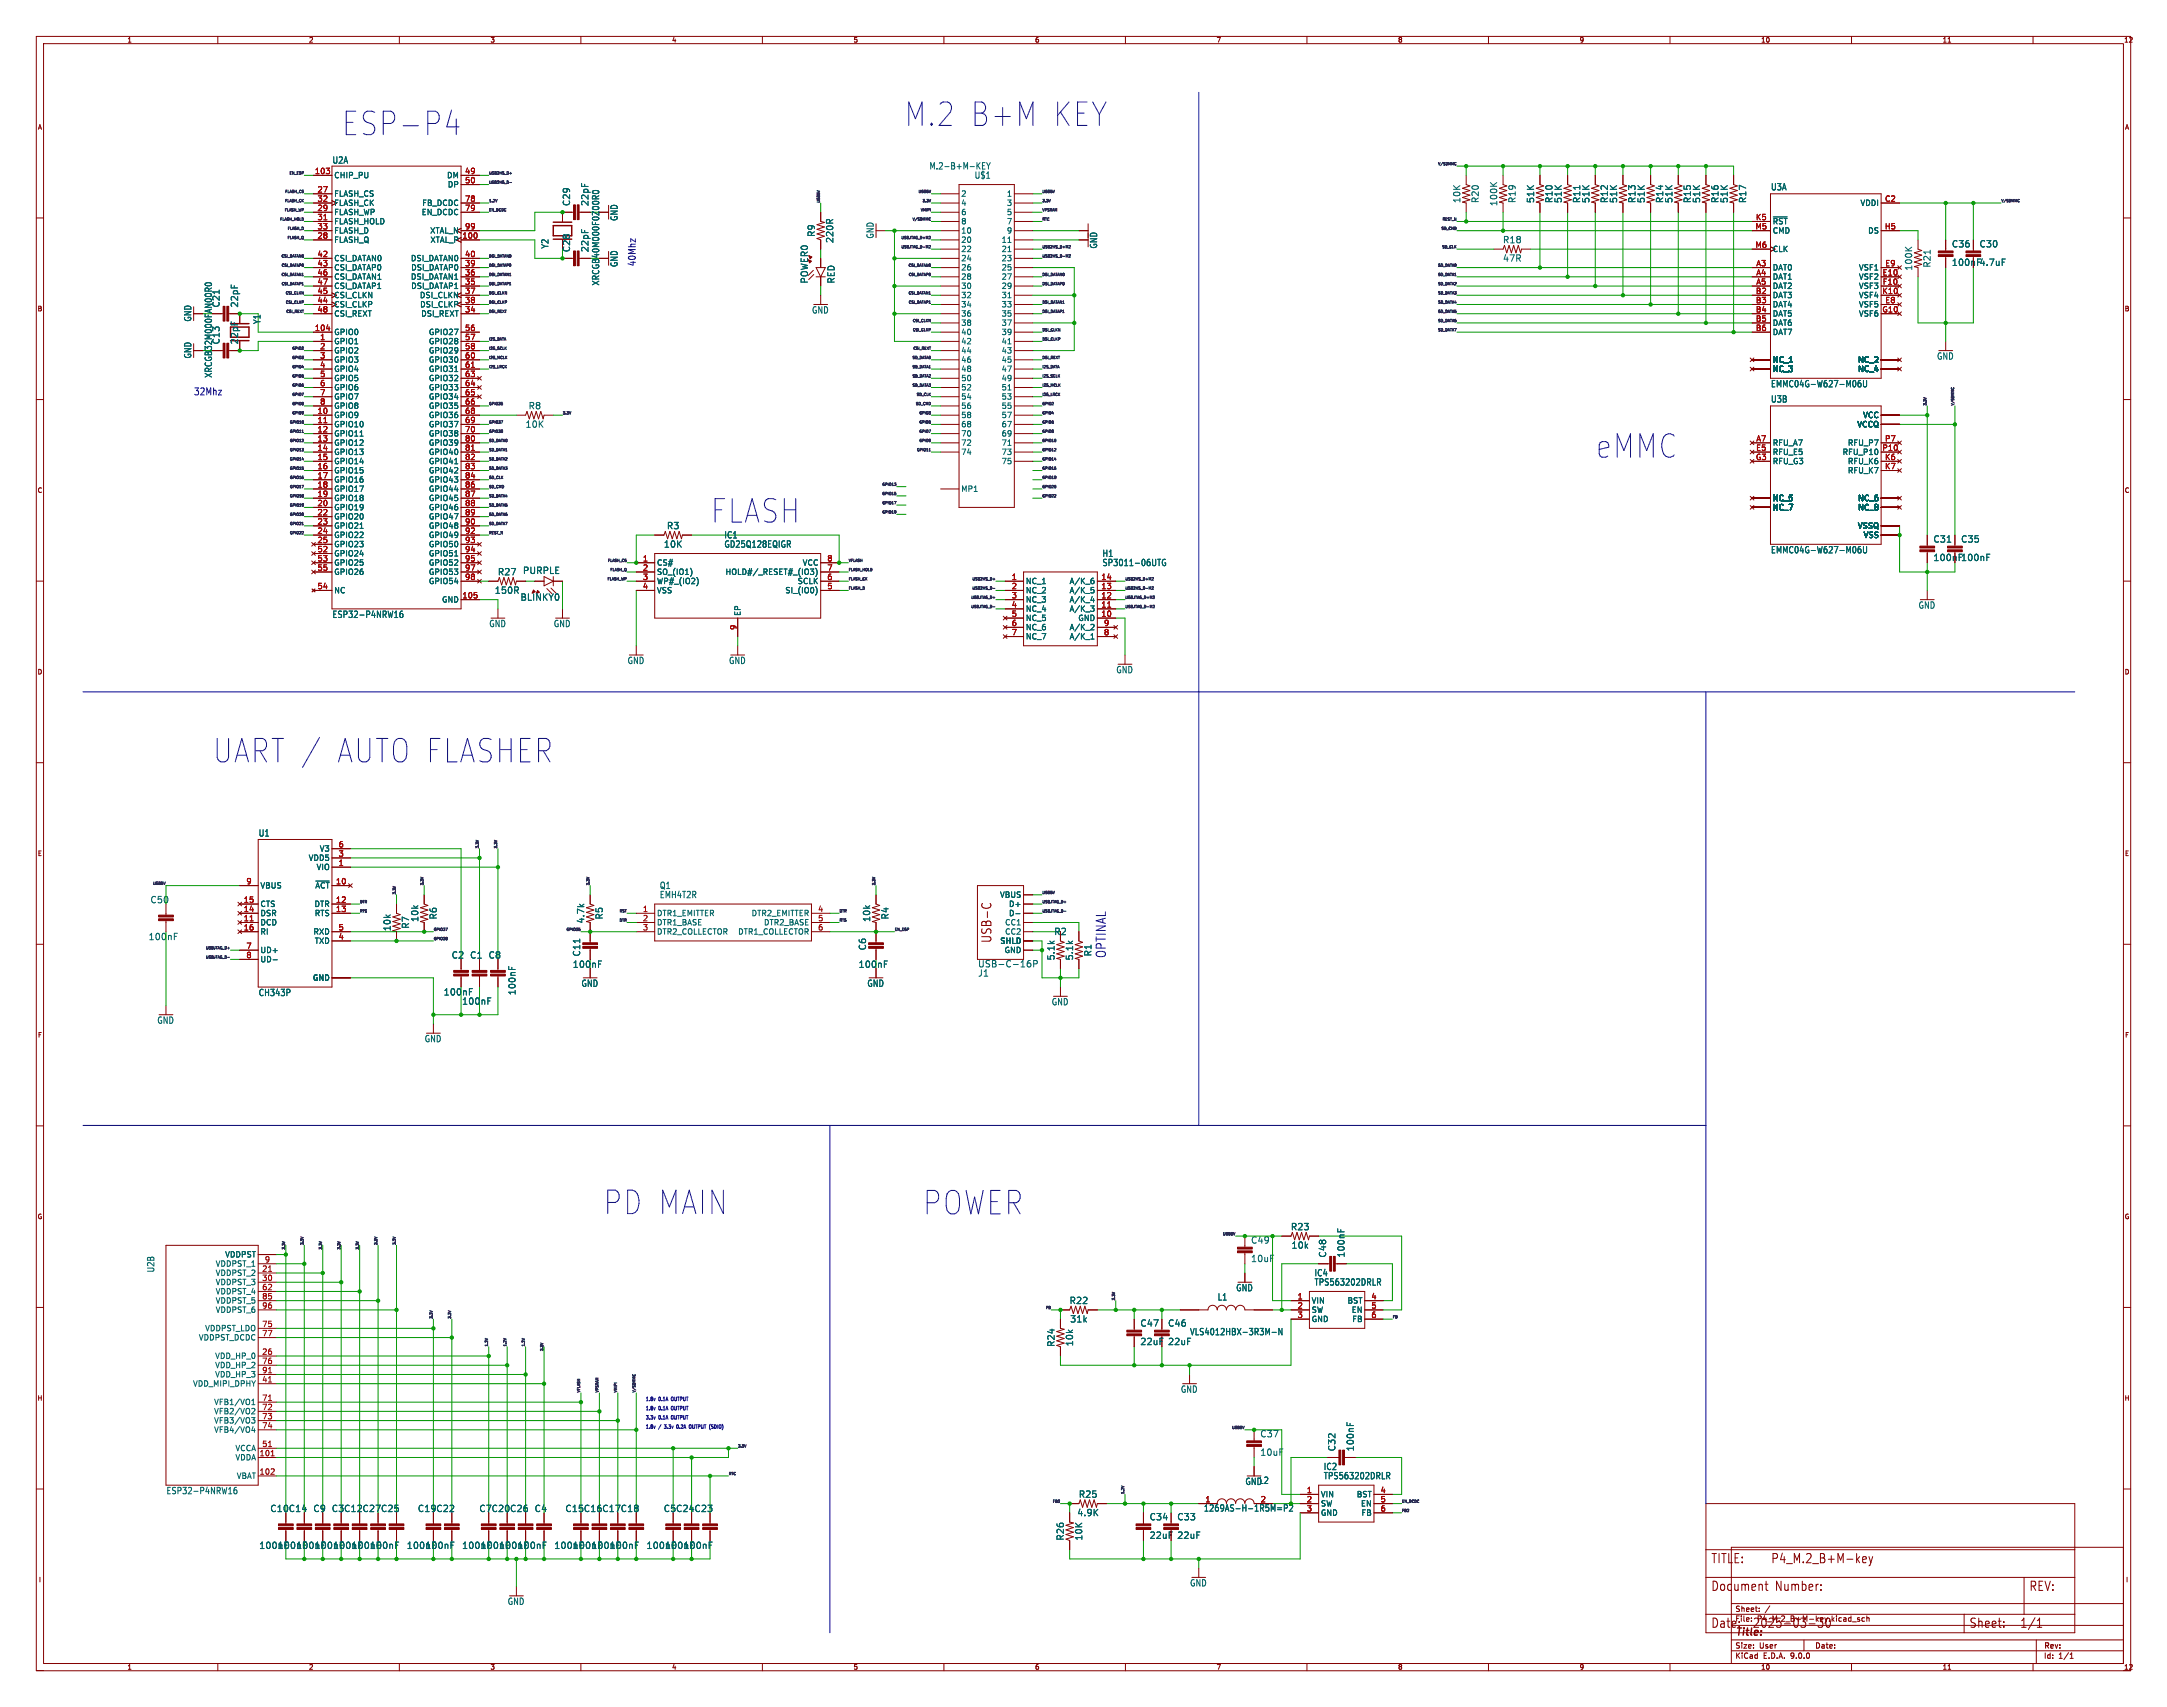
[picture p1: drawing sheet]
<svg xmlns="http://www.w3.org/2000/svg" width="597mm" height="470mm" viewBox="0 0 597 470" stroke-linecap="round" stroke-linejoin="round" font-family="sans-serif">
<defs><g id="words">
<g font-size="9" fill="#0000c2">
<text x="248.9" y="35.3">M.2 B+M KEY</text>
<text x="94" y="37.9">ESP-P4</text>
<text x="440.2" y="126.1">eMMC</text>
<text x="195.6" y="144.6">FLASH</text>
<text x="58.4" y="210.6">UART /</text>
<text x="91.3" y="210.6">AUTO FLASHER</text>
<text x="166.8" y="334.3">PD MAIN</text>
<text x="254" y="335.1">POWER</text>
</g>
<g font-size="3.5" fill="#840000">
<text x="273.3" y="259.7" transform="rotate(-90 273.3 259.7)">USB-C</text>
<text x="471.3" y="430.7">TITLE:</text>
<text x="487.9" y="430.7">P4_M.2_B+M-key</text>
<text x="471.3" y="438.3">Document</text>
<text x="488.8" y="438.3">Number:</text>
<text x="559" y="438.3">REV:</text>
<text x="471.3" y="448.4">Date:</text>
<text x="482.8" y="448.4">2025-03-30</text>
<text x="542.5" y="448.4">Sheet:</text>
<text x="556.4" y="448.4">1/1</text>
</g>
<text font-size="3.5" fill="#0000c2" x="304.8" y="263.9" transform="rotate(-90 304.8 263.9)">OPTINAL</text>
<text font-size="2.8" fill="#840000" x="477.9" y="451">Title:</text>
<g font-size="2.7" fill="#0000c2">
<text x="175.3" y="73.4" transform="rotate(-90 175.3 73.4)">40Mhz</text>
<text x="53.3" y="109">32Mhz</text>
</g>
<g font-size="2.5" fill="#006464">
<text x="91.5" y="45.3">U2A</text>
<text x="255.9" y="46.9">M.2-B+M-KEY</text>
<text x="268.4" y="49.4">U$1</text>
<text x="487.7" y="52.6">U3A</text>
<text x="157.2" y="56.8" transform="rotate(-90 157.2 56.8)">C29</text>
<text x="162.3" y="56.8" transform="rotate(-90 162.3 56.8)">22pF</text>
<text x="402.4" y="56" transform="rotate(-90 402.4 56)">10K</text>
<text x="407.5" y="56" transform="rotate(-90 407.5 56)">R20</text>
<text x="412.6" y="56.8" transform="rotate(-90 412.6 56.8)">100K</text>
<text x="417.7" y="56" transform="rotate(-90 417.7 56)">R19</text>
<text x="422.8" y="56" transform="rotate(-90 422.8 56)">51K</text>
<text x="427.8" y="56" transform="rotate(-90 427.8 56)">R10</text>
<text x="430.4" y="56" transform="rotate(-90 430.4 56)">51K</text>
<text x="435.5" y="56" transform="rotate(-90 435.5 56)">R11</text>
<text x="438" y="56" transform="rotate(-90 438 56)">51K</text>
<text x="443.1" y="56" transform="rotate(-90 443.1 56)">R12</text>
<text x="445.6" y="56" transform="rotate(-90 445.6 56)">51K</text>
<text x="450.7" y="56" transform="rotate(-90 450.7 56)">R13</text>
<text x="453.2" y="56" transform="rotate(-90 453.2 56)">51K</text>
<text x="458.3" y="56" transform="rotate(-90 458.3 56)">R14</text>
<text x="460.9" y="56" transform="rotate(-90 460.9 56)">51K</text>
<text x="465.9" y="56" transform="rotate(-90 465.9 56)">R15</text>
<text x="468.5" y="56" transform="rotate(-90 468.5 56)">51K</text>
<text x="473.6" y="56" transform="rotate(-90 473.6 56)">R16</text>
<text x="476.1" y="56" transform="rotate(-90 476.1 56)">51K</text>
<text x="481.2" y="56" transform="rotate(-90 481.2 56)">R17</text>
<text x="170.3" y="60.9" transform="rotate(-90 170.3 60.9)">GND</text>
<text x="224.6" y="65.3" transform="rotate(-90 224.6 65.3)">R9</text>
<text x="240.9" y="65.8" transform="rotate(-90 240.9 65.8)">GND</text>
<text x="151.3" y="68.6" transform="rotate(-90 151.3 68.6)">Y2</text>
<text x="157.2" y="69.5" transform="rotate(-90 157.2 69.5)">C28</text>
<text x="162.3" y="69.5" transform="rotate(-90 162.3 69.5)">22pF</text>
<text x="229.7" y="67" transform="rotate(-90 229.7 67)">220R</text>
<text x="302.4" y="68.5" transform="rotate(-90 302.4 68.5)">GND</text>
<text x="413.9" y="67.2">R18</text>
<text x="537.6" y="68.3">C36</text>
<text x="545.2" y="68.3">C30</text>
<text x="170.3" y="73.6" transform="rotate(-90 170.3 73.6)">GND</text>
<text x="413.9" y="72.3">47R</text>
<text x="526.9" y="74.6" transform="rotate(-90 526.9 74.6)">100K</text>
<text x="532" y="73.8" transform="rotate(-90 532 73.8)">R21</text>
<text x="165.3" y="78.7" transform="rotate(-90 165.3 78.7)">XRCGB40M000F0Z00R0</text>
<text x="222.7" y="78.2" transform="rotate(-90 222.7 78.2)">POWER0</text>
<text x="230.1" y="78.2" transform="rotate(-90 230.1 78.2)">RED</text>
<text x="52.9" y="88.7" transform="rotate(-90 52.9 88.7)">GND</text>
<text x="60.7" y="84.8" transform="rotate(-90 60.7 84.8)">C21</text>
<text x="65.8" y="84.8" transform="rotate(-90 65.8 84.8)">22pF</text>
<text x="71.9" y="89.3" transform="rotate(-90 71.9 89.3)">Y1</text>
<text x="223.6" y="86.5">GND</text>
<text x="60.7" y="94.9" transform="rotate(-90 60.7 94.9)">C13</text>
<text x="65.8" y="94.9" transform="rotate(-90 65.8 94.9)">22pF</text>
<text x="52.9" y="98.8" transform="rotate(-90 52.9 98.8)">GND</text>
<text x="533.5" y="99.2">GND</text>
<text x="58.6" y="104.1" transform="rotate(-90 58.6 104.1)">XRCGB32M000FAN00R0</text>
<text x="487.7" y="106.8">EMMC04G-W627-M06U</text>
<text x="145.5" y="112.9">R8</text>
<text x="487.7" y="111">U3B</text>
<text x="144.7" y="118">10K</text>
<text x="183.6" y="145.9">R3</text>
<text x="199.4" y="148.5">IC1</text>
<text x="532.5" y="149.6">C31</text>
<text x="540.1" y="149.6">C35</text>
<text x="182.8" y="151">10K</text>
<text x="199.4" y="151">GD25Q128EQIGR</text>
<text x="303.6" y="153.5">H1</text>
<text x="487.7" y="152.6">EMMC04G-W627-M06U</text>
<text x="137.1" y="158.6">R27</text>
<text x="144" y="158.2">PURPLE</text>
<text x="303.6" y="156.1">SP3011-06UTG</text>
<text x="136.2" y="163.7">150R</text>
<text x="143.3" y="165.6">BLINKY0</text>
<text x="528.4" y="167.8">GND</text>
<text x="91.5" y="170.3">ESP32-P4NRW16</text>
<text x="134.7" y="172.9">GND</text>
<text x="152.5" y="172.9">GND</text>
<text x="172.8" y="183">GND</text>
<text x="200.7" y="183">GND</text>
<text x="307.4" y="185.6">GND</text>
<text x="71.2" y="230.5">U1</text>
<text x="181.7" y="245">Q1</text>
<text x="41.4" y="248.9">C50</text>
<text x="181.7" y="247.5">EMH4T2R</text>
<text x="107.8" y="256.5" transform="rotate(-90 107.8 256.5)">10k</text>
<text x="112.9" y="255.8" transform="rotate(-90 112.9 255.8)">R7</text>
<text x="115.4" y="253.9" transform="rotate(-90 115.4 253.9)">10k</text>
<text x="120.5" y="253.3" transform="rotate(-90 120.5 253.3)">R6</text>
<text x="161.1" y="254.4" transform="rotate(-90 161.1 254.4)">4.7k</text>
<text x="166.2" y="253.3" transform="rotate(-90 166.2 253.3)">R5</text>
<text x="239.9" y="253.9" transform="rotate(-90 239.9 253.9)">10k</text>
<text x="245" y="253.3" transform="rotate(-90 245 253.3)">R4</text>
<text x="290.3" y="257.7">R2</text>
<text x="40.9" y="259.1">100nF</text>
<text x="160" y="263.5" transform="rotate(-90 160 263.5)">C11</text>
<text x="238.7" y="261.8" transform="rotate(-90 238.7 261.8)">C6</text>
<text x="300.8" y="263.4" transform="rotate(-90 300.8 263.4)">R1</text>
<text x="124.3" y="264.2">C2</text>
<text x="129.4" y="264.2">C1</text>
<text x="134.5" y="264.2">C8</text>
<text x="157.7" y="266.7">100nF</text>
<text x="236.4" y="266.7">100nF</text>
<text x="269.3" y="269.1">J1</text>
<text x="269.3" y="266.6">USB-C-16P</text>
<text x="290.7" y="264.5" transform="rotate(-90 290.7 264.5)">5.1k</text>
<text x="295.8" y="264.5" transform="rotate(-90 295.8 264.5)">5.1k</text>
<text x="71.2" y="274.5">CH343P</text>
<text x="122.1" y="274.3">100nF</text>
<text x="142.2" y="274.1" transform="rotate(-90 142.2 274.1)">100nF</text>
<text x="160.1" y="271.9">GND</text>
<text x="238.8" y="271.9">GND</text>
<text x="127.2" y="276.9">100nF</text>
<text x="289.6" y="277">GND</text>
<text x="43.2" y="282.1">GND</text>
<text x="116.9" y="287.2">GND</text>
<text x="355.5" y="339">R23</text>
<text x="344.5" y="347.7">10uF</text>
<text x="344.5" y="342.6">C49</text>
<text x="355.7" y="344">10k</text>
<text x="365.5" y="346.4" transform="rotate(-90 365.5 346.4)">C48</text>
<text x="370.6" y="346.4" transform="rotate(-90 370.6 346.4)">100nF</text>
<text x="42.7" y="350.5" transform="rotate(-90 42.7 350.5)">U2B</text>
<text x="362" y="351.7">IC4</text>
<text x="294.5" y="359.3">R22</text>
<text x="335.3" y="358.3">L1</text>
<text x="340.4" y="355.8">GND</text>
<text x="362" y="354.2">TPS563202DRLR</text>
<text x="294.7" y="364.4">31k</text>
<text x="314" y="365.5">C47</text>
<text x="321.7" y="365.5">C46</text>
<text x="290.7" y="371" transform="rotate(-90 290.7 371)">R24</text>
<text x="295.8" y="370.8" transform="rotate(-90 295.8 370.8)">10k</text>
<text x="314" y="370.6">22uF</text>
<text x="321.7" y="370.6">22uF</text>
<text x="327.7" y="367.9">VLS4012HBX-3R3M-N</text>
<text x="325.2" y="383.7">GND</text>
<text x="347.1" y="396">C37</text>
<text x="347.1" y="401.1">10uF</text>
<text x="368" y="399.7" transform="rotate(-90 368 399.7)">C32</text>
<text x="373.1" y="399.7" transform="rotate(-90 373.1 399.7)">100nF</text>
<text x="364.5" y="407.5">TPS563202DRLR</text>
<text x="364.5" y="405">IC2</text>
<text x="45.8" y="411.6">ESP32-P4NRW16</text>
<text x="297.1" y="412.6">R25</text>
<text x="343" y="409.1">GNDL2</text>
<text x="74.4" y="416.6">C10</text>
<text x="79.5" y="416.6">C14</text>
<text x="86.2" y="416.6">C9</text>
<text x="91.3" y="416.6">C3</text>
<text x="94.7" y="416.6">C12</text>
<text x="99.8" y="416.6">C27</text>
<text x="104.9" y="416.6">C25</text>
<text x="115" y="416.6">C19</text>
<text x="120.1" y="416.6">C22</text>
<text x="132" y="416.6">C7</text>
<text x="135.3" y="416.6">C20</text>
<text x="140.4" y="416.6">C26</text>
<text x="147.2" y="416.6">C4</text>
<text x="155.7" y="416.6">C15</text>
<text x="160.7" y="416.6">C16</text>
<text x="165.8" y="416.6">C17</text>
<text x="170.9" y="416.6">C18</text>
<text x="182.8" y="416.6">C5</text>
<text x="186.1" y="416.6">C24</text>
<text x="191.2" y="416.6">C23</text>
<text x="296.7" y="417.7">4.9K</text>
<text x="316.6" y="418.8">C34</text>
<text x="324.2" y="418.8">C33</text>
<text x="331.5" y="416.4">1269AS-H-1R5M=P2</text>
<text x="293.2" y="424.3" transform="rotate(-90 293.2 424.3)">R26</text>
<text x="298.3" y="424.3" transform="rotate(-90 298.3 424.3)">10K</text>
<text x="324.2" y="423.9">22uF</text>
<text x="71.3" y="426.7">100nF</text>
<text x="76.4" y="426.7">100nF</text>
<text x="81.5" y="426.7">100nF</text>
<text x="86.6" y="426.7">100nF</text>
<text x="91.7" y="426.7">100nF</text>
<text x="96.7" y="426.7">100nF</text>
<text x="101.8" y="426.7">100nF</text>
<text x="112" y="426.7">100nF</text>
<text x="117.1" y="426.7">100nF</text>
<text x="127.2" y="426.7">100nF</text>
<text x="132.3" y="426.7">100nF</text>
<text x="137.4" y="426.7">100nF</text>
<text x="142.5" y="426.7">100nF</text>
<text x="152.6" y="426.7">100nF</text>
<text x="157.7" y="426.7">100nF</text>
<text x="162.8" y="426.7">100nF</text>
<text x="167.9" y="426.7">100nF</text>
<text x="178" y="426.7">100nF</text>
<text x="183.1" y="426.7">100nF</text>
<text x="188.2" y="426.7">100nF</text>
<text x="327.7" y="437">GND</text>
<text x="139.8" y="442.1">GND</text>
</g>
<g font-size="2.5" fill="#840000">
<text x="537.6" y="73.4">100nF 4.7uF</text>
<text x="532.5" y="154.7">100nF 100nF</text>
<text x="316.6" y="423.9">22uF</text>
</g>
<g font-size="2.1" fill="#a90000">
<text x="86.6" y="48">103</text>
<text x="87.4" y="53.1">27</text>
<text x="128" y="48">49</text>
<text x="128" y="50.6">50</text>
<text x="87.4" y="55.7">32</text>
<text x="87.4" y="58.2">29</text>
<text x="128" y="55.7">78</text>
<text x="128" y="58.2">79</text>
<text x="519.1" y="55.7">C2</text>
<text x="87.4" y="60.7">31</text>
<text x="87.4" y="63.3">33</text>
<text x="87.4" y="65.8">28</text>
<text x="127.3" y="65.8">100</text>
<text x="128" y="63.3">99</text>
<text x="483.5" y="63.3">M5</text>
<text x="483.6" y="60.7">K5</text>
<text x="519.1" y="63.3">H5</text>
<text x="87.4" y="70.9">42</text>
<text x="128" y="70.9">40</text>
<text x="483.5" y="68.4">M6</text>
<text x="87.4" y="73.4">43</text>
<text x="87.4" y="76">46</text>
<text x="128" y="73.4">39</text>
<text x="128" y="76">36</text>
<text x="483.7" y="73.4">A3</text>
<text x="483.7" y="76">A4</text>
<text x="518.5" y="76">E10</text>
<text x="519.2" y="73.4">E9</text>
<text x="87.4" y="78.5">47</text>
<text x="87.4" y="81.1">45</text>
<text x="87.4" y="83.6">44</text>
<text x="128" y="78.5">35</text>
<text x="128" y="81.1">37</text>
<text x="128" y="83.6">38</text>
<text x="483.6" y="81.1">B2</text>
<text x="483.6" y="83.6">B3</text>
<text x="483.7" y="78.5">A5</text>
<text x="518.4" y="81.1">K10</text>
<text x="518.5" y="78.5">F10</text>
<text x="519.2" y="83.6">E8</text>
<text x="87.4" y="86.1">48</text>
<text x="128" y="86.1">34</text>
<text x="483.6" y="86.1">B4</text>
<text x="483.6" y="88.7">B5</text>
<text x="518.4" y="86.1">G10</text>
<text x="86.6" y="91.2">104</text>
<text x="88.1" y="93.8">1</text>
<text x="128" y="91.2">56</text>
<text x="128" y="93.8">57</text>
<text x="483.6" y="91.2">B6</text>
<text x="88.1" y="96.3">2</text>
<text x="88.1" y="98.8">3</text>
<text x="88.1" y="101.4">4</text>
<text x="128" y="96.3">58</text>
<text x="128" y="98.8">60</text>
<text x="128" y="101.4">61</text>
<text x="88.1" y="103.9">5</text>
<text x="88.1" y="106.5">6</text>
<text x="128" y="103.9">63</text>
<text x="128" y="106.5">64</text>
<text x="88.1" y="109">7</text>
<text x="88.1" y="111.5">8</text>
<text x="128" y="109">65</text>
<text x="128" y="111.5">66</text>
<text x="87.4" y="114.1">10</text>
<text x="87.4" y="116.6">11</text>
<text x="87.4" y="119.2">12</text>
<text x="128" y="114.1">68</text>
<text x="128" y="116.6">69</text>
<text x="128" y="119.2">70</text>
<text x="87.4" y="121.7">13</text>
<text x="87.4" y="124.2">14</text>
<text x="128" y="121.7">80</text>
<text x="128" y="124.2">81</text>
<text x="483.6" y="124.2">E5</text>
<text x="483.7" y="121.7">A7</text>
<text x="518.4" y="124.2">P10</text>
<text x="519.1" y="121.7">P7</text>
<text x="87.4" y="126.8">15</text>
<text x="87.4" y="129.3">16</text>
<text x="87.4" y="131.9">17</text>
<text x="128" y="126.8">82</text>
<text x="128" y="129.3">83</text>
<text x="128" y="131.9">84</text>
<text x="483.6" y="126.8">G3</text>
<text x="519.1" y="126.8">K6</text>
<text x="519.1" y="129.3">K7</text>
<text x="87.4" y="134.4">18</text>
<text x="87.4" y="136.9">19</text>
<text x="128" y="134.4">86</text>
<text x="128" y="136.9">87</text>
<text x="87.4" y="139.5">20</text>
<text x="87.4" y="142">22</text>
<text x="128" y="139.5">88</text>
<text x="128" y="142">89</text>
<text x="87.4" y="144.6">23</text>
<text x="87.4" y="147.1">24</text>
<text x="87.4" y="149.6">25</text>
<text x="128" y="144.6">90</text>
<text x="128" y="147.1">92</text>
<text x="128" y="149.6">93</text>
<text x="87.4" y="152.2">52</text>
<text x="87.4" y="154.7">53</text>
<text x="128" y="152.2">94</text>
<text x="128" y="154.7">95</text>
<text x="177" y="154.7">1</text>
<text x="227.8" y="154.7">8</text>
<text x="87.4" y="157.3">55</text>
<text x="128" y="157.3">97</text>
<text x="128" y="159.8">98</text>
<text x="177" y="157.3">2</text>
<text x="177" y="159.8">3</text>
<text x="227.8" y="157.3">7</text>
<text x="227.8" y="159.8">6</text>
<text x="278.6" y="159.8">1</text>
<text x="303.3" y="159.8">14</text>
<text x="87.4" y="162.3">54</text>
<text x="127.3" y="164.9">105</text>
<text x="177" y="162.3">4</text>
<text x="227.8" y="162.3">5</text>
<text x="278.6" y="162.3">2</text>
<text x="278.6" y="164.9">3</text>
<text x="278.6" y="167.4">4</text>
<text x="303.3" y="162.3">13</text>
<text x="303.3" y="164.9">12</text>
<text x="303.3" y="167.4">11</text>
<text x="202.9" y="173.5" transform="rotate(-90 202.9 173.5)">9</text>
<text x="278.6" y="170">5</text>
<text x="278.6" y="172.5">6</text>
<text x="303.3" y="170">10</text>
<text x="304" y="172.5">9</text>
<text x="278.6" y="175">7</text>
<text x="304" y="175">8</text>
<text x="93.2" y="233.5">6</text>
<text x="93.2" y="236">3</text>
<text x="93.2" y="238.5">1</text>
<text x="67.8" y="243.6">9</text>
<text x="92.5" y="243.6">10</text>
<text x="67.1" y="248.7">15</text>
<text x="67.1" y="251.2">14</text>
<text x="92.5" y="248.7">12</text>
<text x="92.5" y="251.2">13</text>
<text x="177" y="251.2">1</text>
<text x="225.3" y="251.2">4</text>
<text x="67.1" y="253.8">11</text>
<text x="67.1" y="256.3">16</text>
<text x="93.2" y="256.3">5</text>
<text x="177" y="253.8">2</text>
<text x="177" y="256.3">3</text>
<text x="225.3" y="253.8">5</text>
<text x="225.3" y="256.3">6</text>
<text x="67.8" y="261.4">7</text>
<text x="67.8" y="263.9">8</text>
<text x="93.2" y="258.9">4</text>
<text x="72.9" y="347.8">9</text>
<text x="72.1" y="350.3">21</text>
<text x="72.1" y="352.8">30</text>
<text x="72.1" y="355.4">62</text>
<text x="72.1" y="357.9">85</text>
<text x="357.3" y="357.9">1</text>
<text x="377.7" y="357.9">4</text>
<text x="72.1" y="360.5">96</text>
<text x="72.1" y="365.5">75</text>
<text x="357.3" y="360.5">2</text>
<text x="357.3" y="363">3</text>
<text x="377.7" y="360.5">5</text>
<text x="377.7" y="363">6</text>
<text x="72.1" y="368.1">77</text>
<text x="72.1" y="373.2">26</text>
<text x="72.1" y="375.7">76</text>
<text x="72.1" y="378.2">91</text>
<text x="72.1" y="380.8">41</text>
<text x="72.1" y="385.9">71</text>
<text x="72.1" y="388.4">72</text>
<text x="72.1" y="390.9">73</text>
<text x="72.1" y="393.5">74</text>
<text x="71.4" y="401.1">101</text>
<text x="72.1" y="398.6">51</text>
<text x="71.4" y="406.2">102</text>
<text x="331.9" y="413.8">1</text>
<text x="347.2" y="413.8">2</text>
<text x="359.9" y="411.3">1</text>
<text x="359.9" y="413.8">2</text>
<text x="380.2" y="411.3">4</text>
<text x="380.2" y="413.8">5</text>
<text x="359.9" y="416.3">3</text>
<text x="380.2" y="416.3">6</text>
</g>
<g font-size="2.1" fill="#006464">
<text x="91.9" y="49.3">CHIP_PU</text>
<text x="123.1" y="49.3">DM</text>
<text x="123.3" y="51.8">DP</text>
<text x="91.9" y="54.4">FLASH_CS</text>
<text x="91.9" y="56.9">FLASH_CK</text>
<text x="91.9" y="59.4">FLASH_WP</text>
<text x="116.1" y="59.4">EN_DCDC</text>
<text x="116.3" y="56.9">FB_DCDC</text>
<text x="264.7" y="54.4">2</text>
<text x="264.7" y="56.9">4</text>
<text x="264.7" y="59.4">6</text>
<text x="277.3" y="54.4">1</text>
<text x="277.3" y="56.9">3</text>
<text x="277.3" y="59.4">5</text>
<text x="512.4" y="56.9">VDDI</text>
<text x="91.9" y="62">FLASH_HOLD</text>
<text x="91.9" y="64.5">FLASH_D</text>
<text x="118.4" y="64.5">XTAL_N</text>
<text x="264.7" y="62">8</text>
<text x="264.7" y="64.5">10</text>
<text x="277.3" y="62">7</text>
<text x="277.3" y="64.5">9</text>
<text x="488.2" y="62">~{RST}</text>
<text x="488.2" y="64.5">CMD</text>
<text x="514.5" y="64.5">DS</text>
<text x="91.9" y="67.1">FLASH_Q</text>
<text x="118.5" y="67.1">XTAL_P</text>
<text x="264.7" y="67.1">20</text>
<text x="264.7" y="69.6">22</text>
<text x="275.8" y="67.1">11</text>
<text x="275.8" y="69.6">21</text>
<text x="488.2" y="69.6">CLK</text>
<text x="91.9" y="72.1">CSI_DATAN0</text>
<text x="91.9" y="74.7">CSI_DATAP0</text>
<text x="91.9" y="77.2">CSI_DATAN1</text>
<text x="113.1" y="72.1">DSI_DATAN0</text>
<text x="113.1" y="77.2">DSI_DATAN1</text>
<text x="113.2" y="74.7">DSI_DATAP0</text>
<text x="264.7" y="72.1">24</text>
<text x="264.7" y="74.7">26</text>
<text x="264.7" y="77.2">28</text>
<text x="275.8" y="72.1">23</text>
<text x="275.8" y="74.7">25</text>
<text x="275.8" y="77.2">27</text>
<text x="488.2" y="74.7">DAT0</text>
<text x="488.2" y="77.2">DAT1</text>
<text x="512" y="74.7">VSF1</text>
<text x="512" y="77.2">VSF2</text>
<text x="91.9" y="79.8">CSI_DATAP1</text>
<text x="91.9" y="82.3">CSI_CLKN</text>
<text x="113.2" y="79.8">DSI_DATAP1</text>
<text x="115.6" y="82.3">DSI_CLKN</text>
<text x="264.7" y="79.8">30</text>
<text x="264.7" y="82.3">32</text>
<text x="275.8" y="79.8">29</text>
<text x="275.8" y="82.3">31</text>
<text x="488.2" y="79.8">DAT2</text>
<text x="488.2" y="82.3">DAT3</text>
<text x="512" y="79.8">VSF3</text>
<text x="512" y="82.3">VSF4</text>
<text x="91.9" y="84.8">CSI_CLKP</text>
<text x="91.9" y="87.4">CSI_REXT</text>
<text x="115.7" y="84.8">DSI_CLKP</text>
<text x="116" y="87.4">DSI_REXT</text>
<text x="264.7" y="84.8">34</text>
<text x="264.7" y="87.4">36</text>
<text x="264.7" y="89.9">38</text>
<text x="275.8" y="84.8">33</text>
<text x="275.8" y="87.4">35</text>
<text x="275.8" y="89.9">37</text>
<text x="488.2" y="84.8">DAT4</text>
<text x="488.2" y="87.4">DAT5</text>
<text x="488.2" y="89.9">DAT6</text>
<text x="512" y="84.8">VSF5</text>
<text x="512" y="87.4">VSF6</text>
<text x="91.9" y="92.5">GPIO0</text>
<text x="91.9" y="95">GPIO1</text>
<text x="118.1" y="92.5">GPIO27</text>
<text x="118.1" y="95">GPIO28</text>
<text x="264.7" y="92.5">40</text>
<text x="264.7" y="95">42</text>
<text x="275.8" y="92.5">39</text>
<text x="275.8" y="95">41</text>
<text x="488.2" y="92.5">DAT7</text>
<text x="91.9" y="97.5">GPIO2</text>
<text x="91.9" y="100.1">GPIO3</text>
<text x="118.1" y="97.5">GPIO29</text>
<text x="118.1" y="100.1">GPIO30</text>
<text x="264.7" y="97.5">44</text>
<text x="264.7" y="100.1">46</text>
<text x="275.8" y="97.5">43</text>
<text x="275.8" y="100.1">45</text>
<text x="488.2" y="100.1">NC_1</text>
<text x="511.8" y="100.1">NC_2</text>
<text x="91.9" y="102.6">GPIO4</text>
<text x="91.9" y="105.2">GPIO5</text>
<text x="91.9" y="107.7">GPIO6</text>
<text x="118.1" y="102.6">GPIO31</text>
<text x="118.1" y="105.2">GPIO32</text>
<text x="118.1" y="107.7">GPIO33</text>
<text x="264.7" y="102.6">48</text>
<text x="264.7" y="105.2">50</text>
<text x="264.7" y="107.7">52</text>
<text x="275.8" y="102.6">47</text>
<text x="275.8" y="105.2">49</text>
<text x="275.8" y="107.7">51</text>
<text x="488.2" y="102.6">NC_3</text>
<text x="511.8" y="102.6">NC_4</text>
<text x="91.9" y="110.2">GPIO7</text>
<text x="91.9" y="112.8">GPIO8</text>
<text x="118.1" y="110.2">GPIO34</text>
<text x="118.1" y="112.8">GPIO35</text>
<text x="264.7" y="110.2">54</text>
<text x="264.7" y="112.8">56</text>
<text x="275.8" y="110.2">53</text>
<text x="275.8" y="112.8">55</text>
<text x="91.9" y="115.3">GPIO9</text>
<text x="91.9" y="117.9">GPIO10</text>
<text x="118.1" y="115.3">GPIO36</text>
<text x="118.1" y="117.9">GPIO37</text>
<text x="264.7" y="115.3">58</text>
<text x="264.7" y="117.9">68</text>
<text x="275.8" y="115.3">57</text>
<text x="275.8" y="117.9">67</text>
<text x="511.5" y="117.9">VCCQ</text>
<text x="513.1" y="115.3">VCC</text>
<text x="91.9" y="120.4">GPIO11</text>
<text x="91.9" y="122.9">GPIO12</text>
<text x="91.9" y="125.5">GPIO13</text>
<text x="118.1" y="120.4">GPIO38</text>
<text x="118.1" y="122.9">GPIO39</text>
<text x="118.1" y="125.5">GPIO40</text>
<text x="264.7" y="120.4">70</text>
<text x="264.7" y="122.9">72</text>
<text x="264.7" y="125.5">74</text>
<text x="275.8" y="120.4">69</text>
<text x="275.8" y="122.9">71</text>
<text x="275.8" y="125.5">73</text>
<text x="488.2" y="122.9">RFU_A7</text>
<text x="488.2" y="125.5">RFU_E5</text>
<text x="507.5" y="125.5">RFU_P10</text>
<text x="508.9" y="122.9">RFU_P7</text>
<text x="91.9" y="128">GPIO14</text>
<text x="91.9" y="130.6">GPIO15</text>
<text x="118.1" y="128">GPIO41</text>
<text x="118.1" y="130.6">GPIO42</text>
<text x="275.8" y="128">75</text>
<text x="488.2" y="128">RFU_G3</text>
<text x="508.9" y="128">RFU_K6</text>
<text x="508.9" y="130.6">RFU_K7</text>
<text x="91.9" y="133.1">GPIO16</text>
<text x="91.9" y="135.6">GPIO17</text>
<text x="118.1" y="133.1">GPIO43</text>
<text x="118.1" y="135.6">GPIO44</text>
<text x="264.7" y="135.6">MP1</text>
<text x="91.9" y="138.2">GPIO18</text>
<text x="91.9" y="140.7">GPIO19</text>
<text x="91.9" y="143.3">GPIO20</text>
<text x="118.1" y="138.2">GPIO45</text>
<text x="118.1" y="140.7">GPIO46</text>
<text x="118.1" y="143.3">GPIO47</text>
<text x="488.2" y="138.2">NC_5</text>
<text x="488.2" y="140.7">NC_7</text>
<text x="511.8" y="138.2">NC_6</text>
<text x="511.8" y="140.7">NC_8</text>
<text x="91.9" y="145.8">GPIO21</text>
<text x="91.9" y="148.3">GPIO22</text>
<text x="118.1" y="145.8">GPIO48</text>
<text x="118.1" y="148.3">GPIO49</text>
<text x="511.7" y="145.8">VSSQ</text>
<text x="513.3" y="148.3">VSS</text>
<text x="91.9" y="150.9">GPIO23</text>
<text x="91.9" y="153.4">GPIO24</text>
<text x="91.9" y="156">GPIO25</text>
<text x="118.1" y="150.9">GPIO50</text>
<text x="118.1" y="153.4">GPIO51</text>
<text x="118.1" y="156">GPIO52</text>
<text x="180.8" y="156">CS#</text>
<text x="221" y="156">VCC</text>
<text x="91.9" y="158.5">GPIO26</text>
<text x="118.1" y="158.5">GPIO53</text>
<text x="118.1" y="161">GPIO54</text>
<text x="180.8" y="158.5">SO_(IO1)</text>
<text x="180.8" y="161">WP#_(IO2)</text>
<text x="199.8" y="158.5">HOLD#/_RESET#_(IO3)</text>
<text x="219.7" y="161">SCLK</text>
<text x="282.4" y="161">NC_1</text>
<text x="294.6" y="161">A/K_6</text>
<text x="91.9" y="163.6">NC</text>
<text x="121.7" y="166.1">GND</text>
<text x="180.8" y="163.6">VSS</text>
<text x="216.3" y="163.6">SI_(IO0)</text>
<text x="282.4" y="163.6">NC_2</text>
<text x="282.4" y="166.1">NC_3</text>
<text x="294.6" y="163.6">A/K_5</text>
<text x="294.6" y="166.1">A/K_4</text>
<text x="204.2" y="169.7" transform="rotate(-90 204.2 169.7)">EP</text>
<text x="282.4" y="168.7">NC_4</text>
<text x="282.4" y="171.2">NC_5</text>
<text x="282.4" y="173.7">NC_6</text>
<text x="294.6" y="168.7">A/K_3</text>
<text x="294.6" y="173.7">A/K_2</text>
<text x="297" y="171.2">GND</text>
<text x="282.4" y="176.3">NC_7</text>
<text x="294.6" y="176.3">A/K_1</text>
<text x="85" y="237.2">VDD5</text>
<text x="87.2" y="239.8">VIO</text>
<text x="88" y="234.7">V3</text>
<text x="71.6" y="244.9">VBUS</text>
<text x="86.8" y="244.9">~{ACT}</text>
<text x="71.6" y="249.9">CTS</text>
<text x="86.6" y="249.9">DTR</text>
<text x="275.4" y="247.4">VBUS</text>
<text x="277.9" y="249.9">D+</text>
<text x="71.6" y="252.5">DSR</text>
<text x="71.6" y="255">DCD</text>
<text x="71.6" y="257.6">RI</text>
<text x="86.3" y="257.6">RXD</text>
<text x="86.6" y="252.5">RTS</text>
<text x="180.8" y="252.5">DTR1_EMITTER</text>
<text x="180.8" y="255">DTR1_BASE</text>
<text x="180.8" y="257.6">DTR2_COLLECTOR</text>
<text x="203.3" y="257.6">DTR1_COLLECTOR</text>
<text x="207" y="252.5">DTR2_EMITTER</text>
<text x="210.4" y="255">DTR2_BASE</text>
<text x="276.8" y="255">CC1</text>
<text x="276.8" y="257.6">CC2</text>
<text x="277.9" y="252.5">D-</text>
<text x="71.6" y="262.6">UD+</text>
<text x="86.6" y="260.1">TXD</text>
<text x="275.5" y="260.1">SHLD</text>
<text x="276.6" y="262.6">GND</text>
<text x="71.6" y="265.2">UD-</text>
<text x="86.1" y="270.3">GND</text>
<text x="62" y="346.5">VDDPST</text>
<text x="59.4" y="349">VDDPST_1</text>
<text x="59.4" y="351.5">VDDPST_2</text>
<text x="59.4" y="354.1">VDDPST_3</text>
<text x="59.4" y="356.6">VDDPST_4</text>
<text x="59.4" y="359.2">VDDPST_5</text>
<text x="361.2" y="359.2">VIN</text>
<text x="371.1" y="359.2">BST</text>
<text x="59.4" y="361.7">VDDPST_6</text>
<text x="361.2" y="361.7">SW</text>
<text x="361.2" y="364.2">GND</text>
<text x="372.3" y="361.7">EN</text>
<text x="372.4" y="364.2">FB</text>
<text x="54.7" y="369.3">VDDPST_DCDC</text>
<text x="56.5" y="366.8">VDDPST_LDO</text>
<text x="59.2" y="374.4">VDD_HP_0</text>
<text x="59.2" y="376.9">VDD_HP_2</text>
<text x="53.1" y="382">VDD_MIPI_DPHY</text>
<text x="59.2" y="379.5">VDD_HP_3</text>
<text x="58.9" y="387.1">VFB1/VO1</text>
<text x="58.9" y="389.6">VFB2/VO2</text>
<text x="58.9" y="392.2">VFB3/VO3</text>
<text x="58.9" y="394.7">VFB4/VO4</text>
<text x="64.8" y="399.8">VCCA</text>
<text x="64.8" y="402.3">VDDA</text>
<text x="65.2" y="407.4">VBAT</text>
<text x="363.7" y="412.5">VIN</text>
<text x="373.7" y="412.5">BST</text>
<text x="363.7" y="415">SW</text>
<text x="363.7" y="417.6">GND</text>
<text x="374.8" y="415">EN</text>
<text x="375" y="417.6">FB</text>
</g>
<g font-size="2.1" fill="#840000">
<text x="477.9" y="446.8">File:</text>
<text x="477.9" y="444.1">Sheet:</text>
<text x="484" y="446.8">P4_M.2_B+M-key.kicad_sch</text>
<text x="477.9" y="454.2">Size:</text>
<text x="484.6" y="454.2">User</text>
<text x="499.9" y="454.2">Date:</text>
<text x="562.9" y="454.4">Rev:</text>
<text x="477.9" y="457">KiCad</text>
<text x="485.6" y="457">E.D.A.</text>
<text x="493.2" y="457">9.0.0</text>
<text x="562.9" y="457">Id:</text>
<text x="567" y="457">1/1</text>
</g>
<g font-size="1.8" fill="#840000">
<text x="35" y="11.9">1</text>
<text x="85" y="11.9">2</text>
<text x="135" y="11.9">3</text>
<text x="185" y="11.9">4</text>
<text x="235" y="11.9">5</text>
<text x="285" y="11.9">6</text>
<text x="335" y="11.9">7</text>
<text x="385" y="11.9">8</text>
<text x="435" y="11.9">9</text>
<text x="485" y="11.9">10</text>
<text x="535" y="11.9">11</text>
<text x="585" y="11.9">12</text>
<text x="10.3" y="35.9">A</text>
<text x="585.2" y="35.9">A</text>
<text x="10.3" y="85.9">B</text>
<text x="585.2" y="85.9">B</text>
<text x="10.3" y="135.9">C</text>
<text x="585.2" y="135.9">C</text>
<text x="10.3" y="185.9">D</text>
<text x="585.2" y="185.9">D</text>
<text x="10.3" y="235.9">E</text>
<text x="585.2" y="235.9">E</text>
<text x="10.3" y="285.9">F</text>
<text x="585.2" y="285.9">F</text>
<text x="10.3" y="335.9">G</text>
<text x="585.2" y="335.9">G</text>
<text x="10.2" y="385.9">H</text>
<text x="585.1" y="385.9">H</text>
<text x="10.6" y="435.9">I</text>
<text x="585.5" y="435.9">I</text>
<text x="35" y="460">1</text>
<text x="85" y="460">2</text>
<text x="135" y="460">3</text>
<text x="185" y="460">4</text>
<text x="235" y="460">5</text>
<text x="285" y="460">6</text>
<text x="335" y="460">7</text>
<text x="385" y="460">8</text>
<text x="435" y="460">9</text>
<text x="485" y="460">10</text>
<text x="535" y="460">11</text>
<text x="585" y="460">12</text>
</g>
<g font-size="1.4" fill="#0000c2">
<text x="177.8" y="385.9">1.8v</text>
<text x="177.8" y="388.4">1.8v</text>
<text x="181.5" y="385.9">0.1A</text>
<text x="181.5" y="388.4">0.1A</text>
<text x="185.2" y="385.9">OUTPUT</text>
<text x="185.2" y="388.4">OUTPUT</text>
<text x="177.8" y="390.9">3.3v</text>
<text x="177.8" y="393.5">1.8v</text>
<text x="181.5" y="390.9">0.1A</text>
<text x="181.5" y="393.5">/</text>
<text x="183.3" y="393.5">3.3v</text>
<text x="185.2" y="390.9">OUTPUT</text>
<text x="187" y="393.5">0.2A</text>
<text x="190.7" y="393.5">OUTPUT (SDIO)</text>
</g>
<g font-size="1" fill="#0f0f0f">
<text x="395.9" y="45.5">V/SDMMC</text>
<text x="78.4" y="53.2">FLASH_CS</text>
<text x="79.5" y="48.1">EN_ESP</text>
<text x="134.6" y="48.1">USB2HS_D+</text>
<text x="134.6" y="50.6">USB2HS_D-</text>
<text x="252.8" y="53.2">USB5V</text>
<text x="287" y="53.2">USB5V</text>
<text x="78.2" y="58.2">FLASH_WP</text>
<text x="78.3" y="55.7">FLASH_CK</text>
<text x="134.6" y="55.7">1.2V</text>
<text x="134.6" y="58.2">EN_DCDC</text>
<text x="225.9" y="55.9" transform="rotate(-90 225.9 55.9)">USB5V</text>
<text x="253.4" y="58.2">VMIPI</text>
<text x="253.9" y="55.7">3.3V</text>
<text x="287" y="58.2">VPSRAM</text>
<text x="287" y="55.7">3.3V</text>
<text x="551.2" y="55.7">V/SDMMC</text>
<text x="77" y="60.8">FLASH_HOLD</text>
<text x="79" y="65.9">FLASH_Q</text>
<text x="79" y="63.3">FLASH_D</text>
<text x="248.1" y="65.9">USBJTAG_D+M2</text>
<text x="251.1" y="60.8">V/SDMMC</text>
<text x="287" y="60.8">RTC</text>
<text x="396.8" y="63.3">SD_CMD</text>
<text x="397.1" y="60.8">REST_N</text>
<text x="77.3" y="70.9">CSI_DATAN0</text>
<text x="134.6" y="70.9">DSI_DATAN0</text>
<text x="248.1" y="68.4">USBJTAG_D-M2</text>
<text x="287" y="68.4">USB2HS_D+M2</text>
<text x="287" y="70.9">USB2HS_D-M2</text>
<text x="397.1" y="68.4">SD_CLK</text>
<text x="77.3" y="76">CSI_DATAN1</text>
<text x="77.4" y="73.5">CSI_DATAP0</text>
<text x="134.6" y="76">DSI_DATAN1</text>
<text x="134.6" y="73.5">DSI_DATAP0</text>
<text x="250.1" y="73.5">CSI_DATAN0</text>
<text x="250.1" y="76">CSI_DATAP0</text>
<text x="287" y="76">DSI_DATAN0</text>
<text x="395.9" y="76">SD_DATA1</text>
<text x="395.9" y="73.5">SD_DATA0</text>
<text x="77.4" y="78.6">CSI_DATAP1</text>
<text x="78.5" y="81.1">CSI_CLKN</text>
<text x="78.5" y="83.6">CSI_CLKP</text>
<text x="134.6" y="81.1">DSI_CLKN</text>
<text x="134.6" y="83.6">DSI_CLKP</text>
<text x="134.6" y="78.6">DSI_DATAP1</text>
<text x="250.1" y="81.1">CSI_DATAN1</text>
<text x="250.1" y="83.6">CSI_DATAP1</text>
<text x="287" y="78.6">DSI_DATAP0</text>
<text x="287" y="83.6">DSI_DATAN1</text>
<text x="395.9" y="83.6">SD_DATA4</text>
<text x="395.9" y="81.1">SD_DATA3</text>
<text x="395.9" y="78.6">SD_DATA2</text>
<text x="78.7" y="86.2">CSI_REXT</text>
<text x="134.6" y="86.2">DSI_REXT</text>
<text x="251.2" y="88.7">CSI_CLKN</text>
<text x="287" y="86.2">DSI_DATAP1</text>
<text x="395.9" y="88.7">SD_DATA6</text>
<text x="395.9" y="86.2">SD_DATA5</text>
<text x="134.6" y="93.8">I2S_DATA</text>
<text x="251.2" y="91.3">CSI_CLKP</text>
<text x="287" y="93.8">DSI_CLKP</text>
<text x="287" y="91.3">DSI_CLKN</text>
<text x="395.9" y="91.3">SD_DATA7</text>
<text x="80.3" y="101.4">GPIO4</text>
<text x="80.3" y="96.3">GPIO2</text>
<text x="80.3" y="98.9">GPIO3</text>
<text x="134.6" y="96.3">I2S_SCLK</text>
<text x="134.6" y="98.9">I2S_MCLK</text>
<text x="134.6" y="101.4">I2S_LRCK</text>
<text x="251.1" y="101.4">SD_DATA1</text>
<text x="251.1" y="98.9">SD_DATA0</text>
<text x="251.4" y="96.3">CSI_REXT</text>
<text x="287" y="101.4">I2S_DATA</text>
<text x="287" y="98.9">DSI_REXT</text>
<text x="80.3" y="104">GPIO5</text>
<text x="80.3" y="106.5">GPIO6</text>
<text x="251.1" y="106.5">SD_DATA3</text>
<text x="251.1" y="104">SD_DATA2</text>
<text x="287" y="106.5">I2S_MCLK</text>
<text x="287" y="104">I2S_SCLK</text>
<text x="80.3" y="111.6">GPIO8</text>
<text x="80.3" y="109">GPIO7</text>
<text x="134.6" y="111.6">GPIO35</text>
<text x="252.1" y="111.6">SD_CMD</text>
<text x="252.3" y="109">SD_CLK</text>
<text x="287" y="109">I2S_LRCK</text>
<text x="287" y="111.6">GPIO2</text>
<text x="530.7" y="111.8" transform="rotate(-90 530.7 111.8)">3.3V</text>
<text x="538.3" y="111.8" transform="rotate(-90 538.3 111.8)">V/SDMMC</text>
<text x="79.6" y="119.2">GPIO11</text>
<text x="79.6" y="116.7">GPIO10</text>
<text x="80.3" y="114.1">GPIO9</text>
<text x="134.6" y="116.7">GPIO37</text>
<text x="134.6" y="119.2">GPIO38</text>
<text x="154.9" y="114.1">3.3V</text>
<text x="253" y="116.7">GPIO5</text>
<text x="253" y="119.2">GPIO7</text>
<text x="253" y="114.1">GPIO3</text>
<text x="287" y="119.2">GPIO8</text>
<text x="287" y="116.7">GPIO6</text>
<text x="287" y="114.1">GPIO4</text>
<text x="79.6" y="121.7">GPIO12</text>
<text x="79.6" y="124.3">GPIO13</text>
<text x="134.6" y="121.7">SD_DATA0</text>
<text x="134.6" y="124.3">SD_DATA1</text>
<text x="252.4" y="124.3">GPIO11</text>
<text x="253" y="121.7">GPIO9</text>
<text x="287" y="124.3">GPIO12</text>
<text x="287" y="121.7">GPIO10</text>
<text x="79.6" y="126.8">GPIO14</text>
<text x="79.6" y="129.4">GPIO15</text>
<text x="79.6" y="131.9">GPIO16</text>
<text x="134.6" y="126.8">SD_DATA2</text>
<text x="134.6" y="129.4">SD_DATA3</text>
<text x="134.6" y="131.9">SD_CLK</text>
<text x="287" y="129.4">GPIO16</text>
<text x="287" y="131.9">GPIO18</text>
<text x="287" y="126.8">GPIO14</text>
<text x="79.6" y="137">GPIO18</text>
<text x="79.6" y="134.4">GPIO17</text>
<text x="134.6" y="134.4">SD_CMD</text>
<text x="134.6" y="137">SD_DATA4</text>
<text x="242.8" y="136.4">GPIO15</text>
<text x="242.8" y="133.8">GPIO13</text>
<text x="287" y="137">GPIO22</text>
<text x="287" y="134.4">GPIO20</text>
<text x="79.6" y="142.1">GPIO20</text>
<text x="79.6" y="139.5">GPIO19</text>
<text x="134.6" y="142.1">SD_DATA6</text>
<text x="134.6" y="139.5">SD_DATA5</text>
<text x="242.8" y="138.9">GPIO17</text>
<text x="242.8" y="141.4">GPIO19</text>
<text x="79.6" y="144.6">GPIO21</text>
<text x="79.6" y="147.1">GPIO22</text>
<text x="134.6" y="147.1">REST_N</text>
<text x="134.6" y="144.6">SD_DATA7</text>
<text x="167.3" y="154.8">FLASH_CS</text>
<text x="233.7" y="154.8">VFLASH</text>
<text x="167.1" y="159.8">FLASH_WP</text>
<text x="167.9" y="157.3">FLASH_Q</text>
<text x="233.7" y="159.8">FLASH_CK</text>
<text x="233.7" y="157.3">FLASH_HOLD</text>
<text x="267.6" y="159.8">USB2HS_D+</text>
<text x="309.9" y="159.8">USB2HS_D+M2</text>
<text x="233.7" y="162.4">FLASH_D</text>
<text x="267.3" y="164.9">USBJTAG_D+</text>
<text x="267.3" y="167.5">USBJTAG_D-</text>
<text x="267.6" y="162.4">USB2HS_D-</text>
<text x="309.9" y="167.5">USBJTAG_D-M2</text>
<text x="309.9" y="162.4">USB2HS_D-M2</text>
<text x="309.9" y="164.9">USBJTAG_D+M2</text>
<text x="131.9" y="233.7" transform="rotate(-90 131.9 233.7)">3.3V</text>
<text x="137" y="233.7" transform="rotate(-90 137 233.7)">3.3V</text>
<text x="42" y="243.7">USB5V</text>
<text x="116.6" y="243.9" transform="rotate(-90 116.6 243.9)">3.3V</text>
<text x="162.4" y="243.9" transform="rotate(-90 162.4 243.9)">3.3V</text>
<text x="241.1" y="243.9" transform="rotate(-90 241.1 243.9)">3.3V</text>
<text x="99.1" y="248.7">DTR</text>
<text x="99.1" y="251.3">RTS</text>
<text x="109" y="246.4" transform="rotate(-90 109 246.4)">3.3V</text>
<text x="170.5" y="251.3">RST</text>
<text x="231.1" y="251.3">DTR</text>
<text x="287" y="246.2">USB5V</text>
<text x="287" y="251.3">USBJTAG_D-</text>
<text x="287" y="248.7">USBJTAG_D+</text>
<text x="119.4" y="256.4">GPIO37</text>
<text x="155.8" y="256.4">GPIO35</text>
<text x="170.4" y="253.8">DTR</text>
<text x="231.1" y="253.8">RTS</text>
<text x="246.4" y="256.4">EN_ESP</text>
<text x="56.5" y="264">USBJTAG_D-</text>
<text x="56.5" y="261.4">USBJTAG_D+</text>
<text x="119.4" y="258.9">GPIO38</text>
<text x="336.6" y="340.2">USB5V</text>
<text x="78.5" y="344.2" transform="rotate(-90 78.5 344.2)">3.3V</text>
<text x="83.6" y="342.9" transform="rotate(-90 83.6 342.9)">3.3V</text>
<text x="88.7" y="344.2" transform="rotate(-90 88.7 344.2)">3.3V</text>
<text x="93.8" y="344.2" transform="rotate(-90 93.8 344.2)">3.3V</text>
<text x="98.9" y="344.2" transform="rotate(-90 98.9 344.2)">3.3V</text>
<text x="103.9" y="342.9" transform="rotate(-90 103.9 342.9)">3.3V</text>
<text x="109" y="342.9" transform="rotate(-90 109 342.9)">3.3V</text>
<text x="307.1" y="358.2" transform="rotate(-90 307.1 358.2)">3.3V</text>
<text x="119.2" y="363.2" transform="rotate(-90 119.2 363.2)">3.3V</text>
<text x="124.3" y="363.2" transform="rotate(-90 124.3 363.2)">3.3V</text>
<text x="287.9" y="360.5">FB</text>
<text x="383.5" y="363">FB</text>
<text x="134.4" y="370.9" transform="rotate(-90 134.4 370.9)">1.2V</text>
<text x="139.5" y="370.9" transform="rotate(-90 139.5 370.9)">1.2V</text>
<text x="144.6" y="370.9" transform="rotate(-90 144.6 370.9)">1.2V</text>
<text x="149.7" y="372.1" transform="rotate(-90 149.7 372.1)">3.3V</text>
<text x="159.8" y="383.6" transform="rotate(-90 159.8 383.6)">VFLASH</text>
<text x="164.9" y="383.6" transform="rotate(-90 164.9 383.6)">VPSRAM</text>
<text x="170" y="383.6" transform="rotate(-90 170 383.6)">VMIPI</text>
<text x="175.1" y="383.6" transform="rotate(-90 175.1 383.6)">V/SDMMC</text>
<text x="339.2" y="393.5">USB5V</text>
<text x="203.2" y="398.6">3.3V</text>
<text x="200.7" y="406.2">RTC</text>
<text x="289.8" y="413.8">FB2</text>
<text x="309.7" y="411.5" transform="rotate(-90 309.7 411.5)">1.2V</text>
<text x="386.1" y="413.8">EN_DCDC</text>
<text x="386.1" y="416.4">FB2</text>
</g>
</g></defs>
<g fill="none" stroke="#840000" stroke-width=".28">
<path d="M10 10h576.9v450.1h-576.9zM12 12h572.9v446.1h-572.9zM60 10v2M110 10v2M160 10v2M210 10v2M260 10v2M310 10v2M360 10v2M410 10v2M460 10v2M510 10v2"/>
<path d="M536.6 11.6h.7M560 10v2M86.4 58.4h5M86.4 48.3h5M86.4 53.4h5M86.4 55.9h5M91.4 45.7h35.6v122h-35.6zM127 58.4h5.1M127 48.3h5.1M127 55.9h5.1M127 50.8h5.1M158 58.4h-3.1v2.6"/>
<path d="M159.5 58.4h3.1M165.1 58.4h2.5M226.1 58.4v2.6l1 .2-2.1 .7 2.1 .6-2.1 .6 2.1 .7-2.1 .6 2.1 .6-2.1 .7 1.1 .4v2.5M259.1 58.4h5.1M259.1 53.4h5.1M259.1 55.9h5.1M264.2 50.8h15.2v88.9h-15.2zM279.4 58.4h5.1M279.4 53.4h5.1M279.4 55.9h5.1M403.9 48.3v2.5l1 .4-2.1 .6 2.1 .7-2.1 .6 2.1 .6-2.1 .7 2.1 .6-2.1 .7 1.1 .2v2.5M414 48.3v2.5l1 .4-2 .6 2 .7-2 .6 2 .6-2 .7 2 .6-2 .7 1 .2v2.5"/>
<path d="M424.2 48.3v2.5l1 .4-2 .6 2 .7-2 .6 2 .6-2 .7 2 .6-2 .7 1 .2v2.5M431.8 48.3v2.5l1 .4-2 .6 2 .7-2 .6 2 .6-2 .7 2 .6-2 .7 1 .2v2.5M439.4 48.3v2.5l1 .4-2 .6 2 .7-2 .6 2 .6-2 .7 2 .6-2 .7 1 .2v2.5M447 48.3v2.5l1.1 .4-2.1 .6 2.1 .7-2.1 .6 2.1 .6-2.1 .7 2.1 .6-2.1 .7 1 .2v2.5M454.7 48.3v2.5l1 .4-2.1 .6 2.1 .7-2.1 .6 2.1 .6-2.1 .7 2.1 .6-2.1 .7 1.1 .2v2.5M462.3 48.3v2.5l1 .4-2 .6 2 .7-2 .6 2 .6-2 .7 2 .6-2 .7 1 .2v2.5M469.9 48.3v2.5l1 .4-2 .6 2 .7-2 .6 2 .6-2 .7 2 .6-2 .7 1 .2v2.5M477.5 48.3v2.5l1 .4-2 .6 2 .7-2 .6 2 .6-2 .7 2 .6-2 .7 1 .2v2.5M487.7 53.4h30.5v50.8h-30.5zM518.2 55.9h5M10 60h2M86.4 71.1h5"/>
<path d="M86.4 63.5h5M86.4 76.2h5M86.4 73.7h5M86.4 61h5M86.4 66.1h5M86.4 78.8h5M127 71.1h5.1M127 63.5h5.1M127 76.2h5.1M127 73.7h5.1M127 66.1h5.1M127 78.8h5.1"/>
<path d="M154.9 71.1h3.1M159.5 71.1h3.1M165.1 71.1h2.5M224 74.4l-1.4 1.4M224.2 75.6l-1.4 1.4M224.8 73.7h2.5l-1.2 2.5zM224.8 76.2h2.5M226.1 71.1v2.6M226.1 76.2v2.6M241.3 63.5h2.5M259.1 68.6h5.1M259.1 71.1h5.1"/>
<path d="M259.1 63.5h5.1M259.1 76.2h5.1M259.1 73.7h5.1M259.1 61h5.1M259.1 66.1h5.1M259.1 78.8h5.1M279.4 68.6h5.1M279.4 71.1h5.1M279.4 63.5h5.1M279.4 76.2h5.1M279.4 73.7h5.1M279.4 61h5.1"/>
<path d="M279.4 66.1h5.1M279.4 78.8h5.1M297.2 63.5h2.5M297.2 66.1h2.5M299.7 61.6v3.8M411.5 68.6h2.5l.4-1 .6 2 .7-2 .6 2 .6-2 .7 2 .6-2 .6 2 .3-1h2.5M482.6 68.6h5.1M482.6 63.5h5.1M482.6 76.2h5.1M482.6 73.7h5.1M482.6 61h5.1M482.6 78.8h5.1"/>
<path d="M518.2 63.5h5M518.2 76.2h5M518.2 73.7h5M518.2 78.8h5M522.7 75.7l1 1M522.7 73.2l1 1M522.7 78.3l1 1M523.7 75.7l-1 1M523.7 73.2l-1 1M523.7 78.3l-1 1M528.3 66.1v2.5l1 .4-2 .6 2 .7-2 .6 2 .6-2 .7 2 .6-2 .6 1 .3v2.5M535.9 66.1v3"/>
<path d="M535.9 70.6v3.1M543.6 66.1v3M543.6 70.6v.5M584.9 60h2M53.3 86.4h2.6M53.3 96.5h2.6M58.4 86.4h3.1M58.4 96.5h3.1M63 86.4h3v2.5M66 94v2.5h-3M86.4 81.3h5M86.4 83.8h5"/>
<path d="M86.4 86.4h5M86.4 91.5h5M86.4 94h5M86.4 96.5h5M86.4 99.1h5M127 80.7l-1.3 .6 1.3 .6M127 83.2l-1.3 .6 1.3 .7M127 81.3h5.1M127 83.8h5.1M127 86.4h5.1M127 91.5h5.1M127 94h5.1"/>
<path d="M127 96.5h5.1M127 99.1h5.1M226.1 81.3v2.5M259.1 81.3h5.1M259.1 83.8h5.1M259.1 86.4h5.1M259.1 91.5h5.1M259.1 94h5.1M259.1 96.5h5.1M259.1 99.1h5.1M259.1 88.9h5.1M279.4 81.3h5.1"/>
<path d="M279.4 83.8h5.1M279.4 86.4h5.1M279.4 91.5h5.1M279.4 94h5.1M279.4 96.5h5.1M279.4 99.1h5.1M279.4 88.9h5.1M482.1 98.6l1 1M482.6 81.3h5.1M482.6 83.8h5.1M482.6 86.4h5.1M482.6 91.5h5.1"/>
<path d="M482.6 99.1h5.1M482.6 88.9h5.1M483.1 98.6l-1 1M518.2 81.3h5M518.2 83.8h5M518.2 86.4h5M518.2 99.1h5M522.7 98.6l1 1M522.7 85.9l1 1M522.7 80.8l1 1M522.7 83.3l1 1.1M523.7 98.6l-1 1"/>
<path d="M523.7 85.9l-1 1M523.7 80.8l-1 1M523.7 83.3l-1 1.1M535.9 94v2.5M10 110h2M86.4 111.8h5M86.4 114.3h5M86.4 116.9h5M86.4 101.6h5M86.4 104.2h5M86.4 106.7h5M86.4 109.2h5"/>
<path d="M86.4 119.4h5M127 111.8h5.1M127 114.3h5.1M127 116.9h5.1M127 101.6h5.1M127 104.2h5.1M127 106.7h5.1M127 109.2h5.1M127 119.4h5.1M131.6 108.7l1 1.1M131.6 103.7l1 1M131.6 106.2l1 1"/>
<path d="M132.6 108.7l-1 1.1M132.6 106.2l-1 1M132.6 103.7l-1 1M142.2 114.3h2.6l.4-1 .6 2 .6-2 .7 2 .6-2 .6 2 .7-2 .6 2 .3-1h2.5M259.1 111.8h5.1M259.1 114.3h5.1M259.1 116.9h5.1M259.1 101.6h5.1M259.1 104.2h5.1M259.1 106.7h5.1M259.1 109.2h5.1M259.1 119.4h5.1"/>
<path d="M279.4 111.8h5.1M279.4 114.3h5.1M279.4 116.9h5.1M279.4 101.6h5.1M279.4 104.2h5.1M279.4 106.7h5.1M279.4 109.2h5.1M279.4 119.4h5.1M482.1 101.1l1 1M482.6 101.6h5.1M483.1 101.1l-1 1M487.7 111.8h30.5v38.1h-30.5z"/>
<path d="M518.2 114.3h5M518.2 116.9h5M518.2 101.6h5M522.7 101.1l1 1M523.7 101.1l-1 1M584.9 110h2M86.4 121.9h5M86.4 124.5h5M86.4 127h5M86.4 137.2h5M86.4 139.7h5M86.4 129.6h5"/>
<path d="M86.4 132.1h5M86.4 134.6h5M127 121.9h5.1M127 124.5h5.1M127 127h5.1M127 137.2h5.1M127 139.7h5.1M127 129.6h5.1M127 132.1h5.1M127 134.6h5.1M259.1 121.9h5.1M259.1 124.5h5.1"/>
<path d="M259.1 134.6h5.1M279.4 121.9h5.1M279.4 124.5h5.1M279.4 127h5.1M482.1 139.2l1 1M482.1 121.4l1 1.1M482.1 124l1 1M482.1 126.5l1 1M482.1 136.7l1 1M482.6 121.9h5.1M482.6 124.5h5.1M482.6 127h5.1"/>
<path d="M482.6 137.2h5.1M482.6 139.7h5.1M483.1 139.2l-1 1M483.1 121.4l-1 1.1M483.1 124l-1 1M483.1 126.5l-1 1M483.1 136.7l-1 1M518.2 121.9h5M518.2 124.5h5M518.2 127h5M518.2 137.2h5M518.2 139.7h5"/>
<path d="M518.2 129.6h5M522.7 126.5l1 1M522.7 124l1 1M522.7 121.4l1 1.1M522.7 136.7l1 1M522.7 129.1l1 1M522.7 139.2l1 1M523.7 126.5l-1 1M523.7 124l-1 1M523.7 121.4l-1 1.1M523.7 136.7l-1 1M523.7 129.1l-1 1"/>
<path d="M523.7 139.2l-1 1M85.9 157l1 1M85.9 154.5l1 1M85.9 151.9l1 1M85.9 149.4l1 1M86.4 149.9h5M86.4 144.8h5M86.4 147.3h5M86.4 152.4h5M86.4 155h5M86.4 157.5h5M86.4 142.3h5"/>
<path d="M86.9 157l-1 1M86.9 154.5l-1 1M86.9 151.9l-1 1M86.9 149.4l-1 1M127 149.9h5.1M127 144.8h5.1M127 147.3h5.1M127 152.4h5.1M127 155h5.1M127 157.5h5.1M127 142.3h5.1M131.6 157l1 1"/>
<path d="M131.6 159.5l1 1.1M131.6 154.5l1 1M131.6 149.4l1 1M131.6 151.9l1 1M132.6 157l-1 1M132.6 159.5l-1 1.1M132.6 154.5l-1 1M132.6 149.4l-1 1M132.6 151.9l-1 1M149.9 158.8l2.5 1.2-2.5 1.3zM152.4 158.8v2.5M175.3 155h5"/>
<path d="M175.3 157.5h5M180.3 147.3h2.6l.4-1 .6 2.1 .6-2.1 .7 2.1 .6-2.1 .6 2.1 .7-2.1 .6 2.1 .3-1.1h2.5M180.3 152.4h45.8v17.8h-45.8zM226.1 155h5M226.1 157.5h5M281.9 157.5h20.4v20.3h-20.4zM518.2 144.8h5M518.2 147.3h5M530.9 147.3v3.1M530.9 151.9v3.1M538.5 147.3v3.1M538.5 151.9v.5"/>
<path d="M10 160h2M86 162.2l.7 .8M86.4 162.6h5M86.7 162.2l-.7 .8M127 160h5.1M127 165.1h5.1M134.6 160h2.6l.3-1 .7 2.1 .6-2.1 .6 2.1 .7-2.1 .6 2.1 .7-2.1 .6 2.1 .2-1.1h2.6M137.2 167.7v2.5M147.3 160h2.6M150.6 162.1l1.4 1.4M151.8 161.9l1.4 1.4M152.4 160h2.5"/>
<path d="M154.9 167.7v2.5M175.3 160h5M175.3 177.8v2.6M175.3 162.6h5M203.2 170.2v5.1M203.2 177.8v2.6M226.1 160h5M226.1 162.6h5M276.4 174.8l1 1M276.4 172.2l1 1.1M276.4 169.7l1 1M276.9 160h5"/>
<path d="M276.9 170.2h5M276.9 162.6h5M276.9 165.1h5M276.9 167.7h5M276.9 172.7h5M276.9 175.3h5M277.4 174.8l-1 1M277.4 172.2l-1 1.1M277.4 169.7l-1 1M302.3 160h5M302.3 170.2h5M302.3 162.6h5"/>
<path d="M302.3 165.1h5M302.3 167.7h5M302.3 172.7h5M302.3 175.3h5M306.8 172.2l1 1.1M306.8 174.8l1 1M307.8 172.2l-1 1.1M307.8 174.8l-1 1M530.9 162.6v2.5M584.9 160h2M309.9 180.4v2.5M10 210h2"/>
<path d="M584.9 210h2M71.1 231.2h20.3v40.6h-20.3zM91.4 233.7h5.1M91.4 236.2h5.1M91.4 238.8h5.1M45.7 248.9v3.1M45.7 253.5v3.1M65.5 248.4l1 1.1M65.5 256.1l1 1M65.5 251l1 1M65.5 253.5l1 1M66 248.9h5.1"/>
<path d="M66 251.5h5.1M66 254h5.1M66 256.6h5.1M66 243.9h5.1M66.5 248.4l-1 1.1M66.5 256.1l-1 1M66.5 251l-1 1M66.5 253.5l-1 1M91.4 248.9h5.1M91.4 259.1h5.1M91.4 251.5h5.1M91.4 256.6h5.1"/>
<path d="M91.4 243.9h5.1M96 243.4l1 1M97 243.4l-1 1M109.2 248.9v2.6l1 .4-2 .6 2 .6-2 .7 2 .6-2 .6 2 .7-2 .6 1 .3v2.5M116.8 246.4v2.5l1.1 .4-2.1 .7 2.1 .6-2.1 .6 2.1 .7-2.1 .6 2.1 .6-2.1 .7 1 .2v2.6M162.6 246.4v2.5l1 .4-2.1 .7 2.1 .6-2.1 .6 2.1 .7-2.1 .6 2.1 .6-2.1 .7 1.1 .2v5.6M175.3 251.5h5M175.3 254h5M175.3 256.6h5M180.3 248.9h43.2v10.2h-43.2zM223.5 251.5h5.1M223.5 254h5.1"/>
<path d="M223.5 256.6h5.1M241.3 246.4v2.5l1 .4-2 .7 2 .6-2 .6 2 .7-2 .6 2 .6-2 .7 1 .2v5.6M269.2 243.9h12.7v20.3h-12.7zM270.6 248.8l-.2 .6M272.7 248.8l.2 .6M281.9 248.9h2.6M281.9 259.1h2.6M281.9 251.5h2.6M281.9 254h2.6M281.9 256.6h2.6M281.9 246.4h2.6M292.1 256.6v2.5l1 .4-2 .6 2 .7-2 .6 2 .6-2 .7 2 .6-2 .6 1 .3v2.5"/>
<path d="M297.2 256.6v2.5l1 .4-2 .6 2 .7-2 .6 2 .6-2 .7 2 .6-2 .6 1 .3v2.5M10 260h2M45.7 276.9v2.5M66 261.6h5.1M66 264.2h5.1M91.4 269.3h5.1M127 264.2v3M127 268.8v3M132.1 264.2v3M132.1 268.8v3M137.2 264.2v3M137.2 268.8v3"/>
<path d="M162.6 261.1v3.1M162.6 266.7v2.6M241.3 261.1v3.1M241.3 266.7v2.6M281.9 261.6h2.6M292.1 271.8v2.5M584.9 260h2M119.4 282v2.5M10 310h2M584.9 310h2M45.7 342.9h25.4v66.1h-25.4zM71.1 345.5h5.1"/>
<path d="M71.1 348h5.1M71.1 350.5h5.1M71.1 353.1h5.1M71.1 355.6h5.1M71.1 358.2h5.1M342.9 340.4v3M342.9 345v3M342.9 350.5v2.6M353.1 340.4h2.5l.4-1 .6 2 .7-2 .6 2 .6-2 .7 2 .6-2 .6 2 .3-1h2.5M355.6 358.2h5.1M360.7 355.6h15.2v10.2h-15.2zM363.2 348h3.1"/>
<path d="M367.8 348h3M375.9 358.2h5.1M10 360h2M71.1 360.7h5.1M71.1 365.8h5.1M71.1 368.3h5.1M71.1 373.4h5.1M71.1 375.9h5.1M71.1 378.5h5.1M292.1 360.7h2.5l.4-1 .7 2 .6-2 .6 2 .7-2 .6 2 .6-2 .7 2 .2-1h2.6M292.1 363.2v2.6l1 .2-2 .7 2 .6-2 .6 2 .7-2 .6 2 .6-2 .7 1 .4v2.5M312.4 363.2v3.1"/>
<path d="M312.4 367.8v3.1M320 363.2v3.1M320 367.8v.5M325.1 360.7h7.6a1.27 1.27 0 0 1 1.3-1.3 1.27 1.27 0 0 1 1.3 1.3 1.27 1.27 0 0 1 1.2-1.3 1.27 1.27 0 0 1 1.3 1.3 1.27 1.27 0 0 1 1.3-1.3 1.27 1.27 0 0 1 1.3 1.3 1.27 1.27 0 0 1 1.2-1.3 1.27 1.27 0 0 1 1.3 1.3h7.6M327.7 378.5v2.5M355.6 360.7h5.1M355.6 363.2h5.1M375.9 360.7h5.1M375.9 363.2h5.1M584.9 360h2M71.1 381h5.1M71.1 386.1h5.1"/>
<path d="M71.1 388.6h5.1M71.1 391.2h5.1M71.1 393.7h5.1M71.1 398.8h5.1M345.4 393.7v3.1M345.4 398.3v3M10 410h2M71.1 401.3h5.1M71.1 406.4h5.1M78.7 416.6v3M83.8 416.6v3M88.9 416.6v3"/>
<path d="M94 416.6v3M99.1 416.6v3M104.1 416.6v3M109.2 416.6v3M119.4 416.6v3M124.5 416.6v3M134.6 416.6v3M139.7 416.6v3M144.8 416.6v3M149.9 416.6v3M160 416.6v3M165.1 416.6v3"/>
<path d="M170.2 416.6v3M175.3 416.6v3M185.4 416.6v3M190.5 416.6v3M195.6 416.6v3M294.6 414h2.6l.4-1 .6 2.1 .6-2.1 .7 2.1 .6-2.1 .6 2.1 .7-2.1 .6 2.1 .3-1.1h2.5M294.6 416.6v2.5l1.1 .3-2.1 .6 2.1 .6-2.1 .7 2.1 .6-2.1 .7 2.1 .6-2.1 .6 1 .4v2.5M315 416.6v3M322.6 416.6v3M337.8 413.8a1.27 1.27 0 0 0-1.4-1.1 1.27 1.27 0 0 0-1.1 1.3h-5.1M340.4 413.8a1.27 1.27 0 0 0-1.4-1.1 1.27 1.27 0 0 0-1.2 1.3M342.9 413.8a1.27 1.27 0 0 0-1.4-1.1 1.27 1.27 0 0 0-1.1 1.3"/>
<path d="M345.4 413.8a1.27 1.27 0 0 0-1.3-1.1 1.27 1.27 0 0 0-1.2 1.3M345.4 414h5.1M345.4 403.9v2.5M358.1 414h5.1M358.1 411.5h5.1M358.1 416.6h5.1M363.2 409h15.3v10.1h-15.3zM365.8 401.3h3M370.3 401.3h3.1M378.5 414h5M378.5 411.5h5M378.5 416.6h5"/>
<path d="M469.9 414h101.6v35.6h-101.6zM584.9 410h2M78.7 421.2v3M83.8 421.2v3M88.9 421.2v3M94 421.2v3M99.1 421.2v3M104.1 421.2v3M109.2 421.2v3M119.4 421.2v3M124.5 421.2v3M134.6 421.2v3"/>
<path d="M139.7 421.2v3M142.2 436.9v2.5M144.8 421.2v3M149.9 421.2v3M160 421.2v3M165.1 421.2v3M170.2 421.2v3M175.3 421.2v3M185.4 421.2v3M190.5 421.2v3M195.6 421.2v3M315 421.2v3"/>
<path d="M322.6 421.2v.5M330.2 431.8v2.6M469.9 426.7h101.6M469.9 434.4h101.6M476.9 426.1h108v32h-108zM486.2 436.3h.8M486.5 435.4v2.2l.1 .2 .4 .2M501.6 437.7v.3M501.6 436.4v.2M513.1 429.5l1-.3-.1-.4-.6-.2-.3 .4 .1 1.2h.8M514.8 428.6l.5 1.7M515.3 430.3l-.2 .6-.3 .3"/>
<path d="M515.8 428.6l-.5 1.7M557.5 434.4v10.1M60 458.1v2M110 458.1v2M160 458.1v2M210 458.1v2M260 458.1v2M310 458.1v2M360 458.1v2M410 458.1v2M460 458.1v2M469.9 444.5h101.6"/>
<path d="M476.9 454.6h108M476.9 451.6h108M476.9 447.6h108M476.9 441.6h108M484.6 443.6v.2M484.6 442.8v.2M487.5 442.2l-1.3 1.9M496.9 451.6v3M500.8 447.9l.3 .2h.6l.3-.2M503.1 447.9l.4 .2 .5-.2M510 458.1v2M510.2 446.6h1.2"/>
<path d="M512.2 445.5h-.3l-.3 .2 .1 .2 .5 .1v.4h-.6M513.6 445.5h-.5l-.2 .2 .1 .7h.6M514.2 445.6l.6-.1 .1 1M514.2 445v1.5M536.6 459.7h.7M541 444.5v5.1M560 458.1v2M560.9 451.6v6.5M561.2 448.1h1.2M561.2 446.3l.6-.7v2.5M570.2 456.7h.9M570.2 455.6l.4-.4v1.5"/>
<path d="M10 460h2"/>
</g>
<g fill="none" stroke="#006464" stroke-width=".28">
<path d="M163.5 53.9l.5 .1M163.5 52.5h.8l.7 .3-.4 .4h-1.1M165 53.9l-.9 .5M270.6 45.6h.5M271.3 44.8h-.7v1.8h.7M271.8 44.8l.5 .9M272.3 45.7v.9M272.8 44.8l-.5 .9M488.4 59.7h3.9M56.6 78.1a1.15 1.15 0 0 1 1.7 .3 1.1 1.1 0 0 1-1.8-.2zM551.5 71.3h.9M125.2 102.3h.9"/>
<path d="M512.5 104.8l-.4 .1-.3 .3v1l.3 .3 .5-.1-.1-.9-.4-.1-.3 .4M513.3 104.8v1.4l.3 .3h.4l.2-.3v-1.4M99.2 120.1h.8M125.2 127.7h.9M99.2 145.5h.8M125.2 153.1h.9M190.5 157.1v1M192 159.1a1.79 1.79 0 0 1 0 2.1M217.2 149.9l.5 .8M217.7 149.1v.6M224.1 156.7l-.5 .6 .5 .1v.5l-.2 .3h-.5M224.7 156.5a1.77 1.77 0 0 1 0 2.3"/>
<path d="M300.8 159.8l.6 .3-.1 .5-.5 .1M300.9 159.2h.3M318.8 154h.9M319.3 154v1.8M321 154.1a.87 .87 0 0 0-.9 .7 .87 .87 0 0 0 .5 1l.5-.2v-.6h-.3M512.5 150.5l-.4 .1-.3 .3v1l.3 .4 .5-.2-.1-.8-.4-.1-.3 .3M513.3 150.5v1.4l.3 .4 .4-.1 .2-.3v-1.4M547.3 152.6h.8M108.7 170h.9M110.9 168.3l-.5 .1-.2 .3-.1 1 .3 .3 .5-.1v-.9l-.5-.1-.3 .4M224.9 161.8l.2 .8-.2 1M300.4 166.8h1l-.5 .6 .4 .2 .1 .5-.3 .3h-.5"/>
<path d="M300.5 165.3h.9M300.5 176h.9M300.6 161.8h.7M300.7 162.3h.4l.3 .3-.2 .6-.5 .1M300.8 174.7l-.2 .1M300.9 174.5v1.5M301.1 171.9l.3 .3-.1 .4-.9 .8h1M301.2 164.8v1M48 257h.9M87 242.6h3.7M279.8 251.6h1.2M75.2 264.3h1.2"/>
<path d="M129.3 272.2h.8M134.4 274.8h.8M140.1 266.1v.9M164.9 264.6h.8M243.6 264.6h.8M283 265.3l.6-.1 .4 .3-.2 .7-.5 .1-.3-.2M283.8 264.5l-.5 .1-.3 .3M284.7 265.4l.9-.1 .1-.6-1-.2v1.8M368.5 338.4v.8M379.4 352.1h.6l.3 .4-.2 .5-.7 .1M379.8 353.1l.5 .8M350.4 366.9h1.1"/>
<path d="M353.1 365.8v1.8l-.8-1.8v1.8M69.3 390.4h.9l-.5 .5 .4 .2 .1 .5-.3 .3h-.4M69.4 386.8h.8M69.4 385.7l.4-.4v1.5M69.4 393.9h.9M69.6 387.8l.5 .1 .1 .4-.9 1h.9M70.1 393.4v1M371 391.7v.9M63 411.3h.8M65.1 409.6l-.4 .1-.2 .3-.1 1 .3 .3 .5-.1-.1-.9-.4-.1-.3 .4M351.9 415.2h1.1M351.9 415.7h1.1"/>
<path d="M353.8 415.3l.7-.1 .1-.3-.1-.5h-.7v1.7M355.2 414.5l.6-.1 .3 .5-1 1.2h1M382 405.5h.5l.3 .3-.1 .5-.7 .1M382.3 406.4l.5 .8M109 424.6h.8M124.2 424.6h.9M149.6 424.6h.9M175 424.6h.9M195.3 424.6h.9"/>
</g>
<g fill="#840000" stroke="#840000" stroke-width=".28">
<path d="M135.1 268.2h4.1v.6h-4.1z"/>
<path d="M135.1 267.2h4.1v.5h-4.1z"/>
<path d="M130 268.2h4.1v.6h-4.1z"/>
<path d="M130 267.2h4.1v.5h-4.1z"/>
<path d="M125 268.2h4v.6h-4z"/>
<path d="M125 267.2h4v.5h-4z"/>
<path d="M239.3 260.6h4v.5h-4z"/>
<path d="M239.3 259.6h4v.5h-4z"/>
<path d="M368.8 399.3h.5v4.1h-.5z"/>
<path d="M369.8 399.3h.5v4.1h-.5z"/>
<path d="M76.7 420.6h4.1v.6h-4.1z"/>
<path d="M76.7 419.6h4.1v.5h-4.1z"/>
<path d="M528.8 150.4h4.1v.5h-4.1z"/>
<path d="M528.8 151.4h4.1v.5h-4.1z"/>
<path d="M536.4 150.4h4.1v.5h-4.1z"/>
<path d="M536.4 151.4h4.1v.5h-4.1z"/>
<path d="M43.7 253h4.1v.5h-4.1z"/>
<path d="M43.7 252h4.1v.5h-4.1z"/>
<path d="M222.8 70.4l.8 .4-.5 .5z"/>
<path d="M158 69.1h.5v4.1h-.5z"/>
<path d="M159 69.1h.5v4.1h-.5z"/>
<path d="M158 56.4h.5v4.1h-.5z"/>
<path d="M159 56.4h.5v4.1h-.5z"/>
<path d="M343.4 396.8h4.1v.5h-4.1z"/>
<path d="M343.4 397.8h4.1v.5h-4.1z"/>
<path d="M312.9 419.6h4.1v.5h-4.1z"/>
<path d="M312.9 420.6h4.1v.6h-4.1z"/>
<path d="M318 366.3h4.1v.5h-4.1z"/>
<path d="M318 367.3h4.1v.5h-4.1z"/>
<path d="M310.4 366.3h4.1v.5h-4.1z"/>
<path d="M310.4 367.3h4.1v.5h-4.1z"/>
<path d="M160.5 260.6h4.1v.5h-4.1z"/>
<path d="M160.5 259.6h4.1v.5h-4.1z"/>
<path d="M148.1 162.6l.5 .5-.9 .4z"/>
<path d="M146.9 162.5l.5 .5-.8 .3z"/>
<path d="M320.5 419.6h4.1v.5h-4.1z"/>
<path d="M320.5 420.6h4.1v.6h-4.1z"/>
<path d="M173.2 420.6h4.1v.6h-4.1z"/>
<path d="M173.2 419.6h4.1v.5h-4.1z"/>
<path d="M183.4 420.6h4.1v.6h-4.1z"/>
<path d="M183.4 419.6h4.1v.5h-4.1z"/>
<path d="M61.5 84.4h.5v4h-.5z"/>
<path d="M62.5 84.4h.5v4h-.5z"/>
<path d="M193.5 420.6h4.1v.6h-4.1z"/>
<path d="M193.5 419.6h4.1v.5h-4.1z"/>
<path d="M188.5 420.6h4v.6h-4z"/>
<path d="M188.5 419.6h4v.5h-4z"/>
<path d="M102.1 420.6h4.1v.6h-4.1z"/>
<path d="M102.1 419.6h4.1v.5h-4.1z"/>
<path d="M122.4 420.6h4.1v.6h-4.1z"/>
<path d="M122.4 419.6h4.1v.5h-4.1z"/>
<path d="M117.3 420.6h4.1v.6h-4.1z"/>
<path d="M117.3 419.6h4.1v.5h-4.1z"/>
<path d="M107.2 420.6h4.1v.6h-4.1z"/>
<path d="M107.2 419.6h4.1v.5h-4.1z"/>
<path d="M340.9 343.4h4v.5h-4z"/>
<path d="M340.9 344.4h4v.6h-4z"/>
<path d="M158 420.6h4.1v.6h-4.1z"/>
<path d="M158 419.6h4.1v.5h-4.1z"/>
<path d="M163.1 420.6h4v.6h-4z"/>
<path d="M163.1 419.6h4v.5h-4z"/>
<path d="M366.3 346h.5v4h-.5z"/>
<path d="M367.3 346h.5v4h-.5z"/>
<path d="M132.6 420.6h4.1v.6h-4.1z"/>
<path d="M132.6 419.6h4.1v.5h-4.1z"/>
<path d="M147.8 420.6h4.1v.6h-4.1z"/>
<path d="M147.8 419.6h4.1v.5h-4.1z"/>
<path d="M142.7 420.6h4.1v.6h-4.1z"/>
<path d="M142.7 419.6h4.1v.5h-4.1z"/>
<path d="M137.7 420.6h4v.6h-4z"/>
<path d="M137.7 419.6h4v.5h-4z"/>
<path d="M533.9 69.1h4.1v.5h-4.1z"/>
<path d="M533.9 70.1h4.1v.5h-4.1z"/>
<path d="M168.1 420.6h4.1v.6h-4.1z"/>
<path d="M168.1 419.6h4.1v.5h-4.1z"/>
<path d="M61.5 94.5h.5v4.1h-.5z"/>
<path d="M62.5 94.5h.5v4.1h-.5z"/>
<path d="M541.5 69.1h4.1v.5h-4.1z"/>
<path d="M541.5 70.1h4.1v.5h-4.1z"/>
<path d="M86.9 420.6h4v.6h-4z"/>
<path d="M86.9 419.6h4v.5h-4z"/>
<path d="M97 420.6h4.1v.6h-4.1z"/>
<path d="M97 419.6h4.1v.5h-4.1z"/>
<path d="M81.8 420.6h4.1v.6h-4.1z"/>
<path d="M81.8 419.6h4.1v.5h-4.1z"/>
<path d="M91.9 420.6h4.1v.6h-4.1z"/>
<path d="M91.9 419.6h4.1v.5h-4.1z"/>
</g>
<path d="M89.2 60.5h.9M89.2 116.4h.9M129.8 101.2h.9M129.8 124h.9M305.1 167.2h.9M68.9 253.6h.8M74 350.1h.8M74 378h.8M74 380.6h.8M74 385.7h.8M74 398.4h.8M74.7 400.9h.8" fill="none" stroke="#a90000" stroke-width=".28"/>
<path d="M152.4 65.9h5.1M152.4 62.1h5.1v2.8h-5.1zM152.4 61.2h5.1M63.5 89.1h5.1M63.5 90.1h5.1v2.8h-5.1M63.5 93.8h5.1" fill="none" stroke="#840000" stroke-width=".41"/>
<g fill="none" stroke="#0f0f0f" stroke-width=".28">
<path d="M140.4 47.7h.5M140.4 50.3h.5M256.1 60l.2 .1M256.4 54.9l-.3 .7M400.9 44.7l.2 .1M401.1 45.4l-.2 .1M556.1 54.9h.1M556.2 55.6h-.1M556.2 54.9v.1M556.2 55.5v.1M83.2 78.5h.4M255.9 67.7l.3-.1 .1 .2-.4 .5h.4"/>
<path d="M256 65.1l.3 .2-.4 .5h.4M256.3 60.6l-.2 .1M294.4 70.2l.3-.1 .1 .2-.4 .6h.4M294.5 67.6l.3 .2-.4 .5h.4M255.9 83.6h.4M83.2 119.1h.4M83.3 118.5l.1 .6M83.5 115.9l.1 .1M83.6 116l-.1 .5M537.5 106.7v.2M538.1 106.7l.1 .2M83.1 123.5h.5l-.3 .3"/>
<path d="M83.1 133.6h.5l-.3 .8M83.2 126.5h.4M83.2 128.6h.4M83.5 128.9v.3M83.5 131.4v.4M83.5 136.2l.1 .1M83.5 136.5l.1 .1M83.5 121h.1M83.5 123.8h.1M83.5 138.8h.1M83.6 121l-.5 .7h.5M83.6 123.8v.3"/>
<path d="M83.6 136.6v.2M83.6 138.8l-.1 .6M83.6 136.8l-.1 .1M83.6 124.1l-.1 .1M83.6 139.1h-.1M83.6 136.3v.1M83.6 136.4l-.1 .1M83.6 139v.1M246.3 138.1h.5l-.3 .7M246.3 133h.5l-.3 .3M246.4 135.5h.3M246.7 135.9h.1"/>
<path d="M246.7 133.3h.1M246.7 135.9v.3M246.7 133.3v.4M246.7 136.2h.1M246.7 133.7h.1M255.9 124.2h.4M256 123.6l.1 .6M83.2 144.5h.4M83.3 143.9l.1 .6M83.5 141.3v.6M83.5 146.4h.1M83.6 146.4l-.5 .7h.5"/>
<path d="M246.7 140.7h.1M246.7 140.7v.6M246.7 141h.1M246.8 140.9l-.1 .1M273.5 159.5h.6M273.8 159.2v.6M317.3 159.1l.4 .1-.4 .6h.4M273.5 167.1h.6M273.5 162h.6M317.3 161.6v.1M317.3 161.6h.3M317.6 161.6l.1 .1"/>
<path d="M317.7 161.7l-.4 .6h.4M317.7 166.7l.3 .2-.4 .5h.4M317.9 164.2l.1 .2-.4 .4h.4M159.4 255.6h.4M159.7 255.9v.3M293.1 250.9h.5M62.7 263.6h.5M174.3 378.5v.2M174.9 378.5v.1M174.9 378.6l.1 .1"/>
</g>
<g fill="none" stroke="#0000c2" stroke-width=".28">
<path d="M124.4 30.3l-1.3 4.6h3.4M125.7 32.8v4.3M330.2 25.4v284.5M22.9 190.5h548.6M469.9 190.5v223.5M88 203l-4.7 8.3M22.9 309.9h447M228.6 309.9v139.7M186.5 393.2v.1M186.5 393.3h.1M186.6 392.3l-.2 .4 .1 .5M189.9 393.2l.4 .1"/>
<path d="M190.3 392.4l-.4 .1"/>
</g>
<g fill="none" stroke="#009600" stroke-width=".28">
<path d="M83.8 55.9h2.6M83.8 48.3h2.6M83.8 58.4h2.6M83.8 53.4h2.6M132.1 55.9h2.5M132.1 48.3h2.5M132.1 50.8h2.5M132.1 58.4h2.5M154.9 58.4h-7.6v5.1h-15.2M226.1 55.9v2.5M256.5 55.9h2.6M256.5 58.4h2.6"/>
<path d="M256.5 53.4h2.6M284.5 55.9h2.5M284.5 58.4h2.5M284.5 53.4h2.5M401.3 45.7h76.2v2.6M403.9 45.7v2.6M403.9 58.4v2.6M414 45.7v2.6M414 58.4v5.1M424.2 45.7v2.6M424.2 58.4v15.3M431.8 45.7v2.6"/>
<path d="M431.8 58.4v17.8M439.4 45.7v2.6M439.4 58.4v20.4M447 45.7v2.6M447 58.4v22.9M454.7 45.7v2.6M454.7 58.4v25.4M462.3 45.7v2.6M462.3 58.4v28M469.9 45.7v2.6M469.9 58.4v30.5M477.5 58.4v33.1"/>
<path d="M523.2 55.9h28M535.9 55.9v10.2M543.6 55.9v10.2M83.8 63.5h2.6M83.8 73.7h2.6M83.8 78.8h2.6M83.8 76.2h2.6M83.8 61h2.6M83.8 71.1h2.6M83.8 66.1h2.6M132.1 73.7h2.5M132.1 78.8h2.5"/>
<path d="M132.1 76.2h2.5M132.1 66.1h15.2v5h7.6v-2.5M132.1 71.1h2.5M226.1 68.6v2.5M226.1 78.8v2.5M243.8 63.5h15.3M246.4 63.5v30.5h12.7M246.4 78.8h12.7M246.4 71.1h12.7M256.5 73.7h2.6M256.5 76.2h2.6M256.5 61h2.6"/>
<path d="M256.5 68.6h2.6M256.5 66.1h2.6M284.5 63.5h12.7M284.5 73.7h11.4v22.8h-11.4M284.5 78.8h2.5M284.5 76.2h2.5M284.5 61h2.5M284.5 68.6h2.5M284.5 71.1h2.5M284.5 66.1h12.7M401.3 63.5h81.3M401.3 73.7h81.3"/>
<path d="M401.3 78.8h81.3M401.3 76.2h81.3M401.3 61h81.3M401.3 68.6h10.2M421.6 68.6h61M523.2 63.5h5.1v2.6M535.9 73.7v20.3M543.6 73.7v15.2h-15.3v-12.7M66 86.4h5.1v5.1h15.3M83.8 96.5h2.6M83.8 81.3h2.6M83.8 86.4h2.6"/>
<path d="M83.8 83.8h2.6M83.8 99.1h2.6M86.4 94h-15.3v2.5h-5.1M132.1 94h2.5M132.1 96.5h2.5M132.1 81.3h2.5M132.1 86.4h2.5M132.1 83.8h2.5M132.1 99.1h2.5M246.4 86.4h12.7M256.5 91.5h2.6M256.5 88.9h2.6"/>
<path d="M256.5 96.5h2.6M256.5 81.3h2.6M256.5 83.8h2.6M256.5 99.1h2.6M284.5 94h2.5M284.5 91.5h2.5M284.5 88.9h11.4M284.5 81.3h11.4M284.5 86.4h2.5M284.5 83.8h2.5M284.5 99.1h2.5M401.3 91.5h81.3"/>
<path d="M401.3 88.9h81.3M401.3 81.3h81.3M401.3 86.4h81.3M401.3 83.8h81.3M83.8 114.3h2.6M83.8 119.4h2.6M83.8 101.6h2.6M83.8 104.2h2.6M83.8 111.8h2.6M83.8 116.9h2.6M83.8 106.7h2.6M83.8 109.2h2.6"/>
<path d="M132.1 114.3h10.1M132.1 119.4h2.5M132.1 101.6h2.5M132.1 111.8h2.5M132.1 116.9h2.5M152.4 114.3h2.5M256.5 114.3h2.6M256.5 119.4h2.6M256.5 101.6h2.6M256.5 104.2h2.6M256.5 111.8h2.6M256.5 116.9h2.6"/>
<path d="M256.5 106.7h2.6M256.5 109.2h2.6M284.5 114.3h2.5M284.5 119.4h2.5M284.5 101.6h2.5M284.5 104.2h2.5M284.5 111.8h2.5M284.5 116.9h2.5M284.5 106.7h2.5M284.5 109.2h2.5M523.2 114.3h7.7M523.2 116.9h15.3"/>
<path d="M530.9 111.8v35.5M538.5 111.8v35.5M83.8 124.5h2.6M83.8 121.9h2.6M83.8 127h2.6M83.8 134.6h2.6M83.8 137.2h2.6M83.8 132.1h2.6M83.8 129.6h2.6M83.8 139.7h2.6M132.1 124.5h2.5M132.1 121.9h2.5"/>
<path d="M132.1 127h2.5M132.1 134.6h2.5M132.1 137.2h2.5M132.1 132.1h2.5M132.1 129.6h2.5M132.1 139.7h2.5M247 136.5h2.6M247 134h2.6M247 139.1h2.6M256.5 124.5h2.6M256.5 121.9h2.6M284.5 124.5h2.5"/>
<path d="M284.5 121.9h2.5M284.5 127h2.5M284.5 134.6h2.5M284.5 137.2h2.5M284.5 132.1h2.5M284.5 129.6h2.5M83.8 147.3h2.6M83.8 142.3h2.6M83.8 144.8h2.6M132.1 147.3h2.5M132.1 142.3h2.5M132.1 144.8h2.5"/>
<path d="M172.7 157.5h2.6M180.3 147.3h-5v7.7h-2.6M190.5 147.3h40.6v7.7h2.6M231.1 157.5h2.6M247 141.6h2.6M523.2 144.8v12.7h15.3v-2.5M530.9 155v7.6M132.1 165.1h5.1v2.6M132.1 160h2.5M144.8 160h2.5M154.9 160v7.7M172.7 160h2.6"/>
<path d="M175.3 162.6v15.2M203.2 175.3v2.5M231.1 162.6h2.6M231.1 160h2.6M274.3 165.1h2.6M274.3 162.6h2.6M274.3 160h2.6M274.3 167.7h2.6M307.3 165.1h2.6M307.3 162.6h2.6M307.3 160h2.6M307.3 170.2h2.6v10.2"/>
<path d="M307.3 167.7h2.6M96.5 233.7h30.5v30.5M96.5 238.8h40.7M96.5 236.2h35.6M132.1 233.7v30.5M137.2 233.7v30.5M45.7 256.6v20.3M66 243.9h-20.3v5M96.5 251.5h2.6M96.5 256.6h22.9M96.5 259.1h22.9M96.5 248.9h2.6"/>
<path d="M109.2 246.4v2.5M116.8 243.9v2.5M160 256.6h15.3M162.6 243.9v2.5M172.7 254h2.6M172.7 251.5h2.6M228.6 254h2.5M228.6 251.5h2.5M228.6 256.6h17.8M241.3 243.9v2.5M284.5 254h12.7v2.6M284.5 251.5h2.5"/>
<path d="M284.5 256.6h7.6M284.5 259.1h2.5v10.2h10.2v-2.6M284.5 248.9h2.5M284.5 246.4h2.5M63.5 261.6h2.5M63.5 264.2h2.5M96.5 269.3h22.9v12.7M127 271.8v7.6M132.1 271.8v7.6M137.2 271.8v7.6h-17.8M284.5 261.6h2.5M292.1 266.7v5.1"/>
<path d="M76.2 358.2h27.9M76.2 348h7.6M76.2 345.5h2.5M76.2 355.6h22.9M76.2 350.5h12.7M76.2 353.1h17.8M78.7 342.9v73.7M83.8 342.9v73.7M88.9 342.9v73.7M94 342.9v73.7M99.1 342.9v73.7M104.1 342.9v73.7"/>
<path d="M109.2 342.9v73.7M307.3 358.2v2.5M340.4 340.4h12.7M342.9 348v2.5M350.5 340.4v17.8h5.1M363.2 340.4h22.9v20.3h-5.1M363.2 348h-10.1v12.7M370.8 348h12.7v10.2h-2.5M76.2 360.7h33M76.2 375.9h63.5M76.2 368.3h48.3M76.2 365.8h43.2"/>
<path d="M76.2 378.5h68.6M76.2 373.4h58.4M119.4 363.2v53.4M124.5 363.2v53.4M134.6 370.9v45.7M139.7 370.9v45.7M144.8 370.9v45.7M149.9 370.9v45.7M289.6 360.7h2.5v2.5M302.3 360.7h22.8M312.4 360.7v2.5M312.4 370.9v5"/>
<path d="M320 360.7v2.5M320 370.9v5M327.7 375.9v2.6M350.5 360.7h5.1M355.6 363.2v12.7h-63.5v-2.5M381 363.2h2.5M76.2 393.7h99.1M76.2 398.8h127M76.2 391.2h94M76.2 388.6h88.9M76.2 381h73.7M76.2 386.1h83.8"/>
<path d="M160 383.6v33M165.1 383.6v33M170.2 383.6v33M175.3 383.6v33M185.4 398.8v17.8M200.7 398.8v2.5h-124.5M342.9 393.7h10.2v17.8h5M76.2 406.4h124.5M190.5 401.3v15.3M195.6 406.4v10.2M292.1 414h2.5v2.6M304.8 414h25.4"/>
<path d="M309.9 411.5v2.5M315 414v2.6M322.6 414v2.6M345.4 401.3v2.6M350.5 414h7.6M358.1 416.6v12.7h-63.5v-2.6M365.8 401.3h-10.2v12.7M373.4 401.3h12.7v10.2h-2.6M383.5 414h2.6M383.5 416.6h2.6M78.7 424.2v5.1h116.9v-5.1M83.8 424.2v5.1"/>
<path d="M88.9 424.2v5.1M94 424.2v5.1M99.1 424.2v5.1M104.1 424.2v5.1M109.2 424.2v5.1M119.4 424.2v5.1M124.5 424.2v5.1M134.6 424.2v5.1M139.7 424.2v5.1M142.2 429.3v7.6M144.8 424.2v5.1M149.9 424.2v5.1"/>
<path d="M160 424.2v5.1M165.1 424.2v5.1M170.2 424.2v5.1M175.3 424.2v5.1M185.4 424.2v5.1M190.5 424.2v5.1M315 424.2v5.1M322.6 424.2v5.1M330.2 429.3v2.5"/>
</g>
<g fill="#009600" stroke="#009600" stroke-width=".28">
<circle cx="144.8" cy="429.3" r=".46"/>
<circle cx="170.2" cy="429.3" r=".46"/>
<circle cx="142.2" cy="429.3" r=".46"/>
<circle cx="149.9" cy="429.3" r=".46"/>
<circle cx="160" cy="429.3" r=".46"/>
<circle cx="124.5" cy="429.3" r=".46"/>
<circle cx="119.4" cy="429.3" r=".46"/>
<circle cx="170.2" cy="391.2" r=".46"/>
<circle cx="165.1" cy="388.6" r=".46"/>
<circle cx="165.1" cy="429.3" r=".46"/>
<circle cx="139.7" cy="429.3" r=".46"/>
<circle cx="134.6" cy="429.3" r=".46"/>
<circle cx="190.5" cy="401.3" r=".46"/>
<circle cx="175.3" cy="393.7" r=".46"/>
<circle cx="185.4" cy="398.8" r=".46"/>
<circle cx="195.6" cy="406.4" r=".46"/>
<circle cx="200.7" cy="398.8" r=".46"/>
<circle cx="175.3" cy="429.3" r=".46"/>
<circle cx="185.4" cy="429.3" r=".46"/>
<circle cx="294.6" cy="414" r=".46"/>
<circle cx="190.5" cy="429.3" r=".46"/>
<circle cx="94" cy="429.3" r=".46"/>
<circle cx="99.1" cy="429.3" r=".46"/>
<circle cx="104.1" cy="429.3" r=".46"/>
<circle cx="88.9" cy="429.3" r=".46"/>
<circle cx="83.8" cy="429.3" r=".46"/>
<circle cx="144.8" cy="378.5" r=".46"/>
<circle cx="139.7" cy="375.9" r=".46"/>
<circle cx="134.6" cy="373.4" r=".46"/>
<circle cx="109.2" cy="429.3" r=".46"/>
<circle cx="149.9" cy="381" r=".46"/>
<circle cx="160" cy="386.1" r=".46"/>
<circle cx="246.4" cy="63.5" r=".46"/>
<circle cx="246.4" cy="78.8" r=".46"/>
<circle cx="246.4" cy="86.4" r=".46"/>
<circle cx="246.4" cy="71.1" r=".46"/>
<circle cx="154.9" cy="71.1" r=".46"/>
<circle cx="154.9" cy="58.4" r=".46"/>
<circle cx="414" cy="63.5" r=".46"/>
<circle cx="403.9" cy="61" r=".46"/>
<circle cx="403.9" cy="45.7" r=".46"/>
<circle cx="414" cy="45.7" r=".46"/>
<circle cx="295.9" cy="81.3" r=".46"/>
<circle cx="439.4" cy="45.7" r=".46"/>
<circle cx="424.2" cy="45.7" r=".46"/>
<circle cx="431.8" cy="45.7" r=".46"/>
<circle cx="431.8" cy="76.2" r=".46"/>
<circle cx="424.2" cy="73.7" r=".46"/>
<circle cx="447" cy="45.7" r=".46"/>
<circle cx="94" cy="353.1" r=".46"/>
<circle cx="88.9" cy="350.5" r=".46"/>
<circle cx="83.8" cy="348" r=".46"/>
<circle cx="99.1" cy="355.6" r=".46"/>
<circle cx="78.7" cy="345.5" r=".46"/>
<circle cx="104.1" cy="358.2" r=".46"/>
<circle cx="119.4" cy="365.8" r=".46"/>
<circle cx="109.2" cy="360.7" r=".46"/>
<circle cx="124.5" cy="368.3" r=".46"/>
<circle cx="132.1" cy="279.4" r=".46"/>
<circle cx="66" cy="96.5" r=".46"/>
<circle cx="66" cy="86.4" r=".46"/>
<circle cx="132.1" cy="236.2" r=".46"/>
<circle cx="127" cy="279.4" r=".46"/>
<circle cx="119.4" cy="279.4" r=".46"/>
<circle cx="109.2" cy="259.1" r=".46"/>
<circle cx="116.8" cy="256.6" r=".46"/>
<circle cx="162.6" cy="256.6" r=".46"/>
<circle cx="320" cy="360.7" r=".46"/>
<circle cx="292.1" cy="360.7" r=".46"/>
<circle cx="312.4" cy="375.9" r=".46"/>
<circle cx="320" cy="375.9" r=".46"/>
<circle cx="312.4" cy="360.7" r=".46"/>
<circle cx="307.3" cy="360.7" r=".46"/>
<circle cx="350.5" cy="340.4" r=".46"/>
<circle cx="342.9" cy="340.4" r=".46"/>
<circle cx="477.5" cy="91.5" r=".46"/>
<circle cx="469.9" cy="88.9" r=".46"/>
<circle cx="439.4" cy="78.8" r=".46"/>
<circle cx="462.3" cy="86.4" r=".46"/>
<circle cx="454.7" cy="45.7" r=".46"/>
<circle cx="447" cy="81.3" r=".46"/>
<circle cx="462.3" cy="45.7" r=".46"/>
<circle cx="469.9" cy="45.7" r=".46"/>
<circle cx="454.7" cy="83.8" r=".46"/>
<circle cx="535.9" cy="55.9" r=".46"/>
<circle cx="543.6" cy="55.9" r=".46"/>
<circle cx="327.7" cy="375.9" r=".46"/>
<circle cx="353.1" cy="360.7" r=".46"/>
<circle cx="530.9" cy="114.3" r=".46"/>
<circle cx="538.5" cy="116.9" r=".46"/>
<circle cx="530.9" cy="157.5" r=".46"/>
<circle cx="523.2" cy="147.3" r=".46"/>
<circle cx="535.9" cy="88.9" r=".46"/>
<circle cx="309.9" cy="414" r=".46"/>
<circle cx="315" cy="414" r=".46"/>
<circle cx="322.6" cy="414" r=".46"/>
<circle cx="345.4" cy="393.7" r=".46"/>
<circle cx="355.6" cy="414" r=".46"/>
<circle cx="330.2" cy="429.3" r=".46"/>
<circle cx="322.6" cy="429.3" r=".46"/>
<circle cx="315" cy="429.3" r=".46"/>
<circle cx="292.1" cy="269.3" r=".46"/>
<circle cx="287" cy="261.6" r=".46"/>
<circle cx="175.3" cy="155" r=".46"/>
<circle cx="231.1" cy="155" r=".46"/>
<circle cx="241.3" cy="256.6" r=".46"/>
<circle cx="137.2" cy="238.8" r=".46"/>
<circle cx="295.9" cy="88.9" r=".46"/>
</g>
<use href="#words"/>
</svg>
